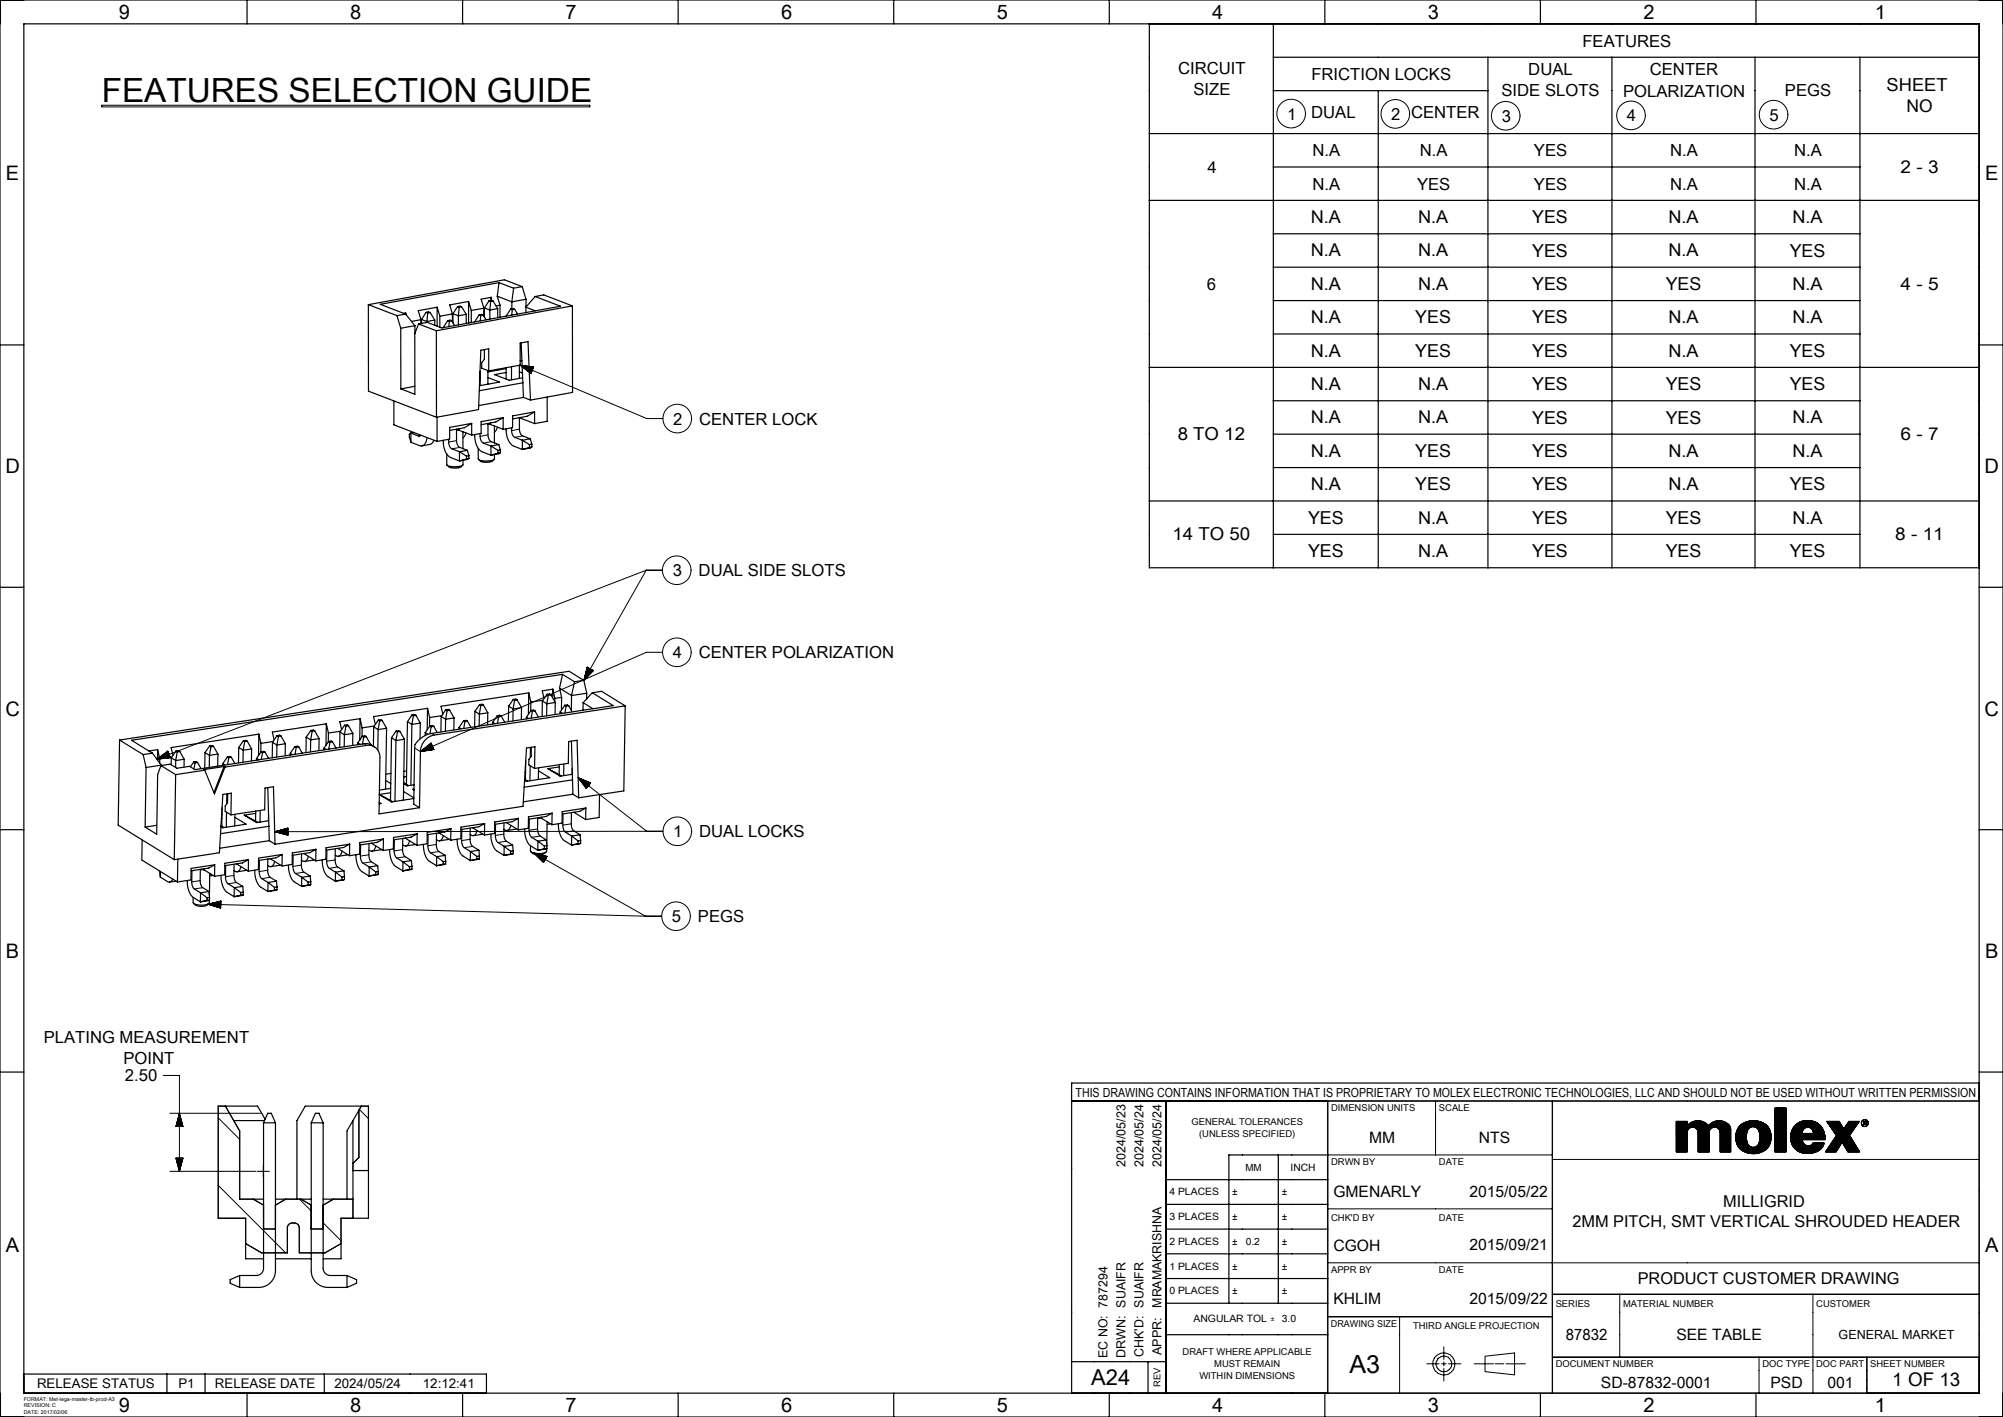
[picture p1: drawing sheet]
<svg xmlns="http://www.w3.org/2000/svg" width="420mm" height="297mm" viewBox="0 0 420 297" stroke-linecap="round" stroke-linejoin="round" font-family="sans-serif">
<defs><g id="words">
<text font-size="7" x="21.3" y="21.4">FEATURES SELECTION GUIDE</text>
<text font-size="5.3" x="282.9" y="287.8">A3</text>
<text font-size="4.6" x="228.8" y="290.4">A24</text>
<g font-size="4.2">
<text x="24.9" y="4">9</text>
<text x="73.4" y="4">8</text>
<text x="118.6" y="4">7</text>
<text x="163.8" y="4">6</text>
<text x="209" y="4">5</text>
<text x="254.2" y="4">4</text>
<text x="299.4" y="4">3</text>
<text x="344.6" y="4">2</text>
<text x="393.1" y="4">1</text>
<text x="1.3" y="37.7">E</text>
<text x="416.3" y="37.7">E</text>
<text x="1.1" y="99.2">D</text>
<text x="416.1" y="99.2">D</text>
<text x="1.1" y="150">C</text>
<text x="416.1" y="150">C</text>
<text x="1.3" y="200.8">B</text>
<text x="416.3" y="200.8">B</text>
<text x="1.3" y="262.4">A</text>
<text x="416.3" y="262.4">A</text>
<text x="24.9" y="296">9</text>
<text x="73.4" y="296">8</text>
<text x="118.6" y="296">7</text>
<text x="163.8" y="296">6</text>
<text x="209" y="296">5</text>
<text x="254.2" y="296">4</text>
<text x="299.4" y="296">3</text>
<text x="344.6" y="296">2</text>
<text x="393.1" y="296">1</text>
</g>
<text font-size="3.9" x="396.8" y="290.6">1 OF 13</text>
<g font-size="3.8">
<text x="395.6" y="19.1">SHEET</text>
<text x="246.9" y="92.3">8 TO 12</text>
<text x="245.9" y="113.3">14 TO 50</text>
</g>
<g font-size="3.7">
<text x="399.8" y="23.5">NO</text>
<text x="398.5" y="36.3">2 - 3</text>
<text x="274.9" y="46.8">N.A</text>
<text x="297.4" y="46.8">N.A</text>
<text x="321.3" y="46.8">YES</text>
<text x="349.9" y="46.8">N.A</text>
<text x="375.9" y="46.8">N.A</text>
<text x="274.9" y="53.8">N.A</text>
<text x="297.4" y="53.8">N.A</text>
<text x="321.3" y="53.8">YES</text>
<text x="349.9" y="53.8">N.A</text>
<text x="375.3" y="53.8">YES</text>
<text x="274.9" y="60.8">N.A</text>
<text x="297.4" y="60.8">N.A</text>
<text x="321.3" y="60.8">YES</text>
<text x="349.3" y="60.8">YES</text>
<text x="375.9" y="60.8">N.A</text>
<text x="398.5" y="60.8">4 - 5</text>
<text x="274.9" y="67.8">N.A</text>
<text x="296.8" y="67.8">YES</text>
<text x="321.3" y="67.8">YES</text>
<text x="349.9" y="67.8">N.A</text>
<text x="375.9" y="67.8">N.A</text>
<text x="274.9" y="74.8">N.A</text>
<text x="296.8" y="74.8">YES</text>
<text x="321.3" y="74.8">YES</text>
<text x="349.9" y="74.8">N.A</text>
<text x="375.3" y="74.8">YES</text>
<text x="274.9" y="81.8">N.A</text>
<text x="297.4" y="81.8">N.A</text>
<text x="321.3" y="81.8">YES</text>
<text x="349.3" y="81.8">YES</text>
<text x="375.3" y="81.8">YES</text>
<text x="274.9" y="88.8">N.A</text>
<text x="297.4" y="88.8">N.A</text>
<text x="321.3" y="88.8">YES</text>
<text x="349.3" y="88.8">YES</text>
<text x="375.9" y="88.8">N.A</text>
<text x="274.9" y="95.8">N.A</text>
<text x="296.8" y="95.8">YES</text>
<text x="321.3" y="95.8">YES</text>
<text x="349.9" y="95.8">N.A</text>
<text x="375.9" y="95.8">N.A</text>
<text x="398.5" y="92.3">6 - 7</text>
<text x="274.9" y="102.8">N.A</text>
<text x="296.8" y="102.8">YES</text>
<text x="321.3" y="102.8">YES</text>
<text x="349.9" y="102.8">N.A</text>
<text x="375.3" y="102.8">YES</text>
<text x="274.3" y="109.8">YES</text>
<text x="297.4" y="109.8">N.A</text>
<text x="321.3" y="109.8">YES</text>
<text x="349.3" y="109.8">YES</text>
<text x="375.9" y="109.8">N.A</text>
<text x="397.4" y="113.3">8 - 11</text>
<text x="274.3" y="116.8">YES</text>
<text x="297.4" y="116.8">N.A</text>
<text x="321.3" y="116.8">YES</text>
<text x="349.3" y="116.8">YES</text>
<text x="375.3" y="116.8">YES</text>
</g>
<g font-size="3.5">
<text x="331.8" y="9.8">FEATURES</text>
<text x="247" y="15.6">CIRCUIT</text>
<text x="275" y="16.8">FRICTION LOCKS</text>
<text x="320.5" y="15.8">DUAL</text>
<text x="345.9" y="15.8">CENTER</text>
<text x="250.2" y="20">SIZE</text>
<text x="314.8" y="20.2">SIDE SLOTS</text>
<text x="340.3" y="20.2">POLARIZATION</text>
<text x="374.3" y="20.2">PEGS</text>
<text x="269.9" y="25.1">1</text>
<text x="274.9" y="24.8">DUAL</text>
<text x="291.7" y="25.1">2 CENTER</text>
<text x="314.9" y="25.5">3</text>
<text x="341.2" y="25.4">4</text>
<text x="371.1" y="25.3">5</text>
<text x="275.2" y="32.8">N.A</text>
<text x="297.7" y="32.8">N.A</text>
<text x="321.6" y="32.8">YES</text>
<text x="350.2" y="32.8">N.A</text>
<text x="376.2" y="32.8">N.A</text>
<text x="253.2" y="36.3">4</text>
<text x="275.2" y="39.8">N.A</text>
<text x="297.1" y="39.8">YES</text>
<text x="321.6" y="39.8">YES</text>
<text x="350.2" y="39.8">N.A</text>
<text x="376.2" y="39.8">N.A</text>
<text x="253" y="60.8">6</text>
<text x="141.2" y="89">2</text>
<text x="146.6" y="89">CENTER LOCK</text>
<text x="141.1" y="120.8">3</text>
<text x="146.5" y="120.8">DUAL SIDE SLOTS</text>
<text x="141.1" y="138">4</text>
<text x="146.5" y="138">CENTER POLARIZATION</text>
<text x="141.2" y="175.5">1</text>
<text x="146.6" y="175.5">DUAL LOCKS</text>
<text x="140.9" y="193.3">5</text>
<text x="146.3" y="193.3">PEGS</text>
<text x="9.2" y="218.6">PLATING MEASUREMENT</text>
<text x="25.9" y="223.1">POINT</text>
<text x="26.2" y="226.7">2.50</text>
</g>
<g font-size="3.4">
<text x="329.7" y="257.3">2MM PITCH, SMT VERTICAL SHROUDED HEADER</text>
<text x="361.4" y="252.9">MILLIGRID</text>
<text x="343.4" y="269.2">PRODUCT CUSTOMER DRAWING</text>
</g>
<g font-size="3.3">
<text x="287.1" y="239.5">MM</text>
<text x="310.1" y="239.5">NTS</text>
<text x="279.6" y="250.8">GMENARLY</text>
<text x="308.1" y="250.8">2015/05/22</text>
<text x="279.6" y="262.1">CGOH</text>
<text x="308.1" y="262.1">2015/09/21</text>
<text x="279.6" y="273.4">KHLIM</text>
<text x="308.1" y="273.4">2015/09/22</text>
<text x="328.4" y="280.9">87832</text>
<text x="351.5" y="281">SEE TABLE</text>
<text x="335.7" y="290.8">SD-87832-0001</text>
<text x="371.2" y="290.8">PSD</text>
<text x="383.2" y="290.8">001</text>
</g>
<g font-size="2.8">
<text x="7.8" y="291">RELEASE STATUS</text>
<text x="37.4" y="291">P1</text>
<text x="45" y="291">RELEASE DATE</text>
<text x="70.1" y="291">2024/05/24</text>
<text x="88.7" y="291">12:12:41</text>
</g>
<g font-size="2.6">
<text x="225.5" y="229.8">THIS DRAWING CONTAINS INFORMATION THAT IS PROPRIETARY TO MOLEX ELECTRONIC TECHNOLOGIES, LLC AND SHOULD NOT BE USED WITHOUT WRITTEN PERMISSION</text>
<text x="236" y="244.6" transform="rotate(-90 236 244.6)">2024/05/23</text>
<text x="239.8" y="244.6" transform="rotate(-90 239.8 244.6)">2024/05/24</text>
<text x="243.6" y="244.6" transform="rotate(-90 243.6 244.6)">2024/05/24</text>
<text x="243.6" y="274.1" transform="rotate(-90 243.6 274.1)">MRAMAKRISHNA</text>
<text x="385.5" y="280.7">GENERAL MARKET</text>
<text x="232.3" y="284.6" transform="rotate(-90 232.3 284.6)">EC NO: 787294</text>
<text x="236" y="284.6" transform="rotate(-90 236 284.6)">DRWN: SUAIFR</text>
<text x="239.8" y="284.4" transform="rotate(-90 239.8 284.4)">CHK'D: SUAIFR</text>
<text x="243.5" y="284.1" transform="rotate(-90 243.5 284.1)">APPR:</text>
</g>
<g font-size="2.1">
<text x="261.2" y="245.4">MM</text>
<text x="270.6" y="245.4">INCH</text>
<text x="245.2" y="250.6">4 PLACES</text>
<text x="245.2" y="255.7">3 PLACES</text>
<text x="245.2" y="260.9">2 PLACES</text>
<text x="261.2" y="260.9">0.2</text>
<text x="245.2" y="266.1">1 PLACES</text>
<text x="245.2" y="271.3">0 PLACES</text>
<text x="250.2" y="277.2">ANGULAR TOL</text>
<text x="268.7" y="277.2">3.0</text>
</g>
<g font-size="2">
<text x="279.1" y="232.9">DIMENSION UNITS</text>
<text x="301.7" y="232.9">SCALE</text>
<text x="249.8" y="235.9">GENERAL TOLERANCES</text>
<text x="251.4" y="238.4">(UNLESS SPECIFIED)</text>
<text x="279.1" y="244.2">DRWN BY</text>
<text x="301.7" y="244.2">DATE</text>
<text x="258.4" y="250.6">±</text>
<text x="268.7" y="250.6">±</text>
<text x="258.4" y="255.7">±</text>
<text x="268.7" y="255.7">±</text>
<text x="279.1" y="256">CHK'D BY</text>
<text x="301.7" y="256">DATE</text>
<text x="258.4" y="260.9">±</text>
<text x="268.7" y="260.9">±</text>
<text x="258.4" y="266.1">±</text>
<text x="268.7" y="266.1">±</text>
<text x="279.1" y="266.8">APPR BY</text>
<text x="301.7" y="266.8">DATE</text>
<text x="258.4" y="271.3">±</text>
<text x="268.7" y="271.3">±</text>
<text x="326.2" y="273.9">SERIES</text>
<text x="340.3" y="273.9">MATERIAL NUMBER</text>
<text x="380.8" y="273.9">CUSTOMER</text>
<text x="279.1" y="278.1">DRAWING SIZE</text>
<text x="296.3" y="278.6">THIRD ANGLE PROJECTION</text>
<text x="248" y="284.1">DRAFT WHERE APPLICABLE</text>
<text x="254.6" y="286.6">MUST REMAIN</text>
<text x="326.2" y="286.6">DOCUMENT NUMBER</text>
<text x="369.5" y="286.6">DOC TYPE</text>
<text x="380.8" y="286.6">DOC PART</text>
<text x="392.2" y="286.6">SHEET NUMBER</text>
<text x="243.3" y="290.7" transform="rotate(-90 243.3 290.7)">REV</text>
<text x="251.5" y="289.1">WITHIN DIMENSIONS</text>
</g>
<text font-size="1.8" x="266.4" y="277.2">±</text>
<g font-size="1.1">
<text x="5" y="293.6">FORMAT: Met-lega-master-tb-prod-A3</text>
<text x="5" y="295">REVISION: C</text>
<text x="5" y="296.4">DATE: 2017/02/06</text>
</g>
</g></defs>
<g fill="none" stroke="#000" stroke-width=".21">
<path d="M21.3 22.1h102.4v.3h-102.4zM109.1 76.5l26.5 11.2h3.4M109.1 76.5l2.2 1.8M109.1 76.5l2.8 .4M109.2 76.6l2.4 1M109.3 76.7l2.3 1M109.4 76.6l2.2 .9M109.5 76.8l2.1 .9M109.6 76.6l2.1 .9M109.6 77l1.9 .8M109.8 76.6l1.9 .8M109.8 77.1l1.7 .7"/>
<path d="M109.9 77.2l1.6 .7M109.9 76.7l1.8 .7M110.1 77.3l1.4 .6M110.1 76.7l1.6 .6M110.2 77.4l1.3 .6M110.3 76.7l1.4 .6M110.4 77.6l1 .4M110.5 76.7l1.3 .6M110.5 77.7l.9 .3M110.7 77.8l.7 .3M110.7 76.8l1.1 .4M110.9 77.9l.5 .2"/>
<path d="M110.9 76.8l.9 .4M111 78l.3 .2h-.1M111.1 76.8l.7 .3M111.3 76.8l.5 .3M111.3 78.3h.1M111.5 76.9l.4 .1M111.7 76.9l.2 .1M111.9 76.9h.1M111.9 76.9l-.6 1.4M88.1 91.3l-.4 .1M95.7 92.4l-1.6 .3M96.4 93.8l-1.6 .3"/>
<path d="M102.3 91.2l-1.6 .3M103 92.6l-1.6 .3M108.9 89.9l-1.6 .4M109.6 91.4l-1.6 .3M135.5 119.5h3.4M135.5 119.5l-13.1 23.1M135.5 119.5l-102.6 39.6M123.1 139.8l1.3 .8-2 2M123.1 139.8l-.7 2.8M123.1 139.8h.1M123.2 139.9l-.1 .1M123.3 139.9l-.4 .7"/>
<path d="M123.4 140l-.6 1M138.9 136.7h-3.4l-47.3 20.8M34 159l1.6-.6-2 .6M35.2 157.4l.5 1.4M35.2 157.4l-2.3 1.7M35.2 157.4h.1M35.2 157.5l-.2 .1M35.2 157.5l-.3 .2M35.2 157.6l-.5 .2M35.3 157.6l-.7 .3M35.3 157.7l-.9 .3M35.3 157.7l-1.1 .4"/>
<path d="M35.3 157.8l-1.2 .5M35.3 157.8l-1.4 .6M35.4 157.9l-1.6 .6M35.4 157.9l-1.8 .7M35.4 158l-2 .7M35.4 158l-2.1 .8M35.4 158.1l-2.3 .8M35.4 158.1l-2.4 1M35.5 158.2l-2.3 .9M35.5 158.2l-2.1 .9M35.6 158.4l-1.4 .6M35.6 158.5l-1.2 .5"/>
<path d="M35.6 158.5l-1.1 .4M35.6 158.6l-.9 .3M35.6 158.6l-.7 .3M35.7 158.7l-.6 .2M35.7 158.7l-.4 .2M35.7 158.8h-.2M35.7 158.8h.1M35.7 158.8l-2.8 .3M76.3 155.9l.6 .3M86.9 156.8l1.3 .7M88.4 157.5l2.3-1-2.4 1M90.4 155.8l.6 1.3"/>
<path d="M90.4 155.8l-2.2 1.7M90.4 155.8h.1M90.4 155.8l-.2 .1M90.4 155.8l-.3 .2M90.4 155.9l-.5 .2M90.5 153.7l.5 .4M90.5 156l-.9 .4M90.5 156l-1 .5M90.5 156.1l-1.2 .5M90.5 156.1l-1.3 .6M90.6 156.2l-1.6 .7M90.6 156.2l-1.8 .8"/>
<path d="M90.6 156.3l-1.9 .8M90.6 156.3l-2.1 .9M90.6 156.4l-2.2 1M90.7 156.5l-2.1 1M90.7 156.6l-1.9 .8M90.8 156.6l-1.8 .8M90.8 156.7l-1.6 .7M90.8 156.7l-1.4 .6M90.8 156.8l-1.2 .5M90.8 156.8l-1 .5M90.9 156.9l-.9 .4M90.9 156.9l-.7 .3"/>
<path d="M90.9 157l-.5 .2M90.9 157l-.3 .2M91 157.1h-.2M91 157.1l-2.8 .4M91 157.1h.1M122.7 141.4l.8-1.4-.8 1.6M123 140.2l.2-.3-.2 .5M123.4 140l-.6 1.2M123.4 141.5l.7-1.1-.8 1.3M123.6 140.1l-1 1.6M123.6 140.1l-1 1.8M123.7 140.1l-1.2 2"/>
<path d="M123.7 140.2l-1.2 2.1M123.8 140.2l-1.3 2.3M123.8 140.2l-1.2 2.2M123.9 140.3l-1.1 1.9M123.9 140.3l-1 1.8M124 140.3l-1 1.7M124 140.3l-.8 1.5M124.1 140.4l-.5 1M124.2 140.4l-.5 .9M124.2 140.5l-.3 .6M124.3 140.7l.1-.2-.3 .4M124.3 140.5l-.3 .5"/>
<path d="M57.6 174.3l2.8 .8M60.2 173.6h.2M60.2 175h.2M60.4 173.6h.1M60.4 173.6v1.5M60.4 173.6l-2.8 .7M60.4 173.7h-.4M60.4 173.7h-.6M60.4 173.8h-.8M60.4 175.1h.1M60.4 173.8h-1M60.4 173.9h-1.2"/>
<path d="M60.4 173.9h-1.4M60.4 174h-1.6M60.4 174h-1.8M60.4 174.1h-1.9M60.4 174.1h-2.1M60.4 174.2h-2.5M60.4 174.5h-2.1M60.4 174.4h-2.3M60.4 174.4h-2.5M60.4 174.3h-2.7M60.4 174.2h-2.3M60.4 174.7h-1.2"/>
<path d="M60.4 174.7h-1.4M60.4 174.6h-1.6M60.4 174.6h-1.8M60.4 174.5h-1.9M60.4 175h-.4M60.4 174.9h-.6M60.4 174.8h-.8M77.3 179.2l-1.7 .2M84.4 178.1l-1.8 .3M85 179.6l-1.8 .2M91.5 177l-1.8 .3M92 178.5l-1.7 .3"/>
<path d="M98.6 175.9l-1.8 .3M99.1 177.4l-1.8 .3M105.6 174.8l-1.7 .3M106.2 176.3l-1.8 .3M111.9 178.8l23.5 13.2M111.9 178.8l2.1 2M111.9 178.8l2.8 .7M112 178.8l2.3 1.3M112.2 179l2.1 1.3-2-1.2M112.2 178.9l2.2 1.2M112.4 178.9l2 1.1M112.4 179.3l1.8 1"/>
<path d="M112.6 179.4l1.6 .9M112.6 179l1.8 .9-1.6-.9M112.7 179.5l1.5 .9M112.7 173.8l-1.8 .2M112.9 179.7l1.3 .7M113 179.8l1.1 .7M113.1 180l1 .6-.8-.5M113.2 179.1l1.3 .8M113.3 175.2l-1.8 .3M113.4 179.2l1.1 .6M113.6 179.2l.9 .6M113.7 179.3l.9 .4-.7-.4"/>
<path d="M114.1 179.4l.5 .2M114.3 179.4l.3 .2M114.5 179.4l.2 .1M114.7 179.5h.1M114.7 179.5l-.7 1.3M119.8 172.7l-1.8 .2M120.3 174.2l-1.7 .2M121.2 163l14.4 11.2M121.2 163l1.7 2.3M121.2 163l2.6 1.1M121.3 163.1l2.1 1.6M121.4 163.2l1.9 1.5"/>
<path d="M121.5 163.1l2 1.5-1.8-1.4M121.5 163.4l1.8 1.4-1.7-1.3M121.8 163.7l1.5 1.2M121.9 163.3l1.6 1.2M121.9 163.9l1.3 1M122 164l1.2 .9M122 163.3l1.5 1.2M122.1 164.2l1.1 .8M122.2 163.4l1.4 1.1M122.2 164.3l.9 .7M122.3 164.5l.8 .6M122.4 163.5l1.2 .9"/>
<path d="M122.5 164.6l.6 .5M122.6 163.6l1 .8M122.6 164.8l.4 .3M122.7 165l.3 .2M122.8 163.6l.9 .7M122.8 165.1l.2 .1M122.9 165.3h.1M122.9 163.7l.8 .6-.6-.5M123.3 163.9l.5 .3M123.5 164l.3 .2M123.7 164l.1 .1M123.8 164.1h.1"/>
<path d="M123.8 164.1l-.9 1.2M135.6 174.2h3.4M135.6 174.2l-78 .1M42 184.6l-1.8 .2M42.5 186.1l-1.8 .2M43.5 189.5l91.9 2.5M43.5 189.5l2.8 .8M43.6 189.6h2.7M43.8 189.6l2.5 .1M43.8 189.5h2.5M44 189.7h2.3M44 189.4l2.3 .1"/>
<path d="M44.2 189.7l2.1 .1M44.2 189.4h2.1M44.4 189.8h1.9M44.6 189.8l1.7 .1M44.6 189.3h1.7h-1.9M44.8 189.9h1.5M44.8 189.2l1.5 .1M44.9 189.9l1.4 .1M45 189.2h1.3M45.1 190h1.2M45.2 189.1l1.1 .1M45.3 190.1h1"/>
<path d="M45.3 189.1h1M45.5 190.1h.8M45.7 190.2h.6M45.7 189h.6M45.9 190.2h.4M45.9 189h.4M46.1 190.3h.2M46.1 188.9h.2M46.3 190.3h.1M46.3 188.9h.1M46.3 188.9v1.4M46.3 188.9l-2.8 .6"/>
<path d="M49 183.5l-1.7 .3M49.6 185l-1.8 .2M56.1 182.4l-1.7 .3M56.7 183.9l-1.8 .3M63.2 181.3l-1.8 .3M63.7 182.8l-1.7 .3M70.3 180.2l-1.8 .3M70.8 181.7l-1.8 .3M77.9 180.6l-1.8 .3M113.4 180.2l.7 .4M113.6 180.4l.4 .2M113.7 180.5l.3 .2"/>
<path d="M113.8 180.6l.2 .1M114 180.8h.1M135.4 192h3.4M34.2 225.4h3.4v20.1M35.6 233.3h19M36.9 236.1l.7-2.8 .8 2.8M36.9 236.1h1.5M36.9 236.1h.1M36.9 235.9v.2M37 235.7v.4M37 235.5v.6M37.1 235.3v.8"/>
<path d="M37.2 235v1.1M37.2 234.8v1.3M37.3 234.6v1.5M37.3 234.4v1.7M37.4 234.2v1.9M37.4 234v2.1M37.5 233.8v2.3M37.5 233.6v2.5M37.6 233.4v2.7M37.7 233.6v2.5M37.8 233.8v2.3M37.8 234v2.1"/>
<path d="M37.9 234.2v1.9M37.9 234.4v1.7M38 234.6v1.5M38 234.8v1.3M38.1 235v1.1M38.1 235.1v1M38.2 235.3v.8M38.2 235.5v.6M38.3 235.7v.4M38.3 235.9v.2M38.4 236.1h.1M45.8 231.8h1.5l3 5.2v14.3h2.8l2.2 1.3v5h2.5v-5l2.1-1.3h3.2l2.2 1.3v5h2.5v-5l2.1-1.3h4.1v4h-2.5v5.4l-3.3 1.9h-5.4v-5.3a1.27 1.27 0 0 0-1.3-1 1.27 1.27 0 0 0-1.2 1v5.3h-5.4l-3.4-1.9v-5.4h-5.7z"/>
<path d="M45.8 234.3l4.5 4.5M75.4 232.5l1.9 2M75.8 231.8h1.5v13.5h-3.3v-1.5l1.3-1.2v-9.9zM301 230.8v11.3M325.5 230.8v61.2M351.6 235l-.1 .1M351.7 235l-.2 .2M351.7 235l-.2 .3M351.8 235l-.3 .3M351.9 235l-.4 .4M352 235l-.5 .5M352 235l-.5 .6"/>
<path d="M352.1 235l-.6 .6M352.2 235l-.7 .7M352.3 235l-.8 .8M352.3 235l-.8 .9M352.4 235l-.9 .9M352.5 235l-1 1M352.6 235l-1.1 1.1M352.6 235l-1.1 1.2M352.7 235l-1.2 1.2M352.7 235l-1.2 1.3M352.9 235l-1.4 1.4M352.9 235l-1.4 1.5"/>
<path d="M353 235l-1.5 1.5M353 235l-1.5 1.6M353.1 235l-1.6 1.7M353.2 235l-1.7 1.8M353.3 235l-1.8 1.8M353.3 235l-1.8 1.9M353.4 235l-1.9 2M353.5 235l-2 2.1M353.6 235l-2.1 2.1M353.6 235l-2.1 2.2M353.7 235l-2.2 2.3M353.8 235l-2.3 2.4"/>
<path d="M353.8 237.4a1.14 1.14 0 0 1 1.1-1.1 1.14 1.14 0 0 1 1.2 1.1v4h2.3M353.8 237.4v4h-2.3M353.8 240l-1.5 1.4M353.8 239.9l-1.5 1.5M353.8 239.9l-1.6 1.5M353.8 239.8l-1.6 1.6M353.8 239.7l-1.8 1.7M353.8 239.6l-1.8 1.8M353.8 239.6l-1.9 1.8M353.8 239.5l-1.9 1.9M353.8 239.4l-2.1 2M353.8 239.3l-2.1 2.1"/>
<path d="M353.8 239.3l-2.2 2.1M353.8 239.2l-2.2 2.2M353.8 239.1l-2.3 2.3M353.8 239l-2.3 2.4M353.8 239l-2.3 2.3M353.8 238.9l-2.3 2.3M353.8 238.8l-2.3 2.3M353.8 238.7l-2.3 2.4M353.8 238.7l-2.3 2.3M353.8 238.6l-2.3 2.3M353.8 238.5l-2.3 2.3M353.8 238.4l-2.3 2.4"/>
<path d="M353.8 238.4l-2.3 2.3M353.8 238.3l-2.3 2.3M353.8 238.2l-2.3 2.3M353.8 238.1l-2.3 2.4M353.8 238.1l-2.3 2.3M353.8 238l-2.3 2.3M353.8 237.8l-2.3 2.4M353.8 237.8l-2.3 2.3M353.8 237.7l-2.3 2.3M353.8 237.6l-2.3 2.3M353.8 237.5l-2.3 2.3M353.8 237.4l-2.3 2.3"/>
<path d="M353.8 235v.9a2.94 2.94 0 0 1 4.4 0 2.93 2.93 0 0 1 4.2-.2M353.8 235.6l-2.3 2.4M353.8 235.6l-2.3 2.3M353.8 235.5l-2.3 2.3M353.8 235.4l-2.3 2.3M353.8 235.3l-2.3 2.4M353.8 235.3l-2.3 2.3M353.8 235.2l-2.3 2.3M353.8 235.1l-2.3 2.3M353.8 235h-2.3v6.4M353.8 237.3l-2.3 2.3M353.8 235.9l-2.3 2.3"/>
<path d="M353.8 235.8l-2.3 2.3M353.8 235.7l-2.3 2.3M353.8 237.1l-2.3 2.4M353.8 237.1l-2.3 2.3M353.9 237l-2.4 2.4M353.9 236.9l-2.4 2.4M354.5 235.3l-3 3M354.6 235.3l-3.1 3.1M354.7 235.2l-3.2 3.3M354.9 235.1l-3.4 3.4M355.1 235.1l-3.6 3.5M355.1 235l-3.6 3.7"/>
<path d="M355.2 236.3l1.3-1.3-1.3 1.3M355.2 235l-3.7 3.8M355.3 235l-3.8 3.8M355.5 235l-4 3.9M355.5 234.9l-4 4.1M355.6 236.5l1.4-1.4-1.4 1.4M355.6 234.9l-4.1 4.2M355.7 234.9l-4.2 4.2M355.8 236.6l1.5-1.4-1.5 1.5M355.8 234.9l-4.3 4.3M355.9 234.9l-1.5 1.5M355.9 236.8l1.5-1.5-1.5 1.5"/>
<path d="M355.9 234.9l-1.4 1.4M356 234.9l-1.4 1.4M356 237l1.7-1.6-1.7 1.7M356 237.2l1.8-1.7-1.7 1.7M356.1 234.9l-1.4 1.4M356.1 237.5l1.9-1.9-1.9 1.9M356.2 234.9l-1.5 1.4M356.2 234.9l-1.3 1.4M356.3 234.9l-1.4 1.4M356.3 234.9l-1.3 1.4M356.4 234.9l-1.4 1.4M356.6 235l-1.3 1.3"/>
<path d="M356.7 235l-1.4 1.3M356.7 235l-1.3 1.4M356.8 235l-1.4 1.4M356.8 235l-1.3 1.4M356.9 235l-1.4 1.4M357.1 235.1l-1.5 1.4M357.1 235.1l-1.4 1.4M357.2 235.1l-1.5 1.5M357.3 235.2l-1.5 1.5M357.5 235.3l-1.6 1.5M357.5 235.3l-1.6 1.6M357.6 235.4l-1.6 1.6"/>
<path d="M357.8 235.5l-1.7 1.8M357.9 235.6l-1.8 1.7M358 235.7l-1.9 1.9M358 235.7l-1.9 2.1M358.1 235.8l-2 2M358.1 235.8l-2 2.1M358.2 235.8l-2.1 2.1M358.2 235.9l-2.1 2.2M358.4 237.4a1.14 1.14 0 0 1 1.1-1.1 1.14 1.14 0 0 1 1.2 1.1M358.4 237.4v4M358.4 240l-1.5 1.4M358.4 239.9l-1.5 1.5"/>
<path d="M358.4 239.9l-1.6 1.5M358.4 239.7l-1.7 1.7M358.4 239.7l-1.8 1.7M358.4 239.6l-1.8 1.8M358.4 239.6l-1.9 1.8M358.4 239.4l-2 2M358.4 239.4l-2.1 2M358.4 239.3l-2.1 2.1M358.4 239.3l-2.2 2.1M358.4 239.1l-2.3 2.3M358.4 239l-2.3 2.4M358.4 239l-2.3 2.3"/>
<path d="M358.4 238.9l-2.3 2.3M358.4 238.8l-2.3 2.4M358.4 238.7l-2.3 2.4M358.4 238.7l-2.3 2.3M358.4 238.6l-2.3 2.3M358.4 238.5l-2.3 2.4M358.4 238.4l-2.3 2.4M358.4 238.4l-2.3 2.3M358.4 238.3l-2.3 2.3M358.4 238.2l-2.3 2.4M358.4 238.1l-2.3 2.4M358.4 238.1l-2.3 2.3"/>
<path d="M358.4 238l-2.3 2.3M358.4 237.9l-2.3 2.4M358.4 237.8l-2.3 2.4M358.4 237.8l-2.3 2.3M358.4 237.7l-2.3 2.3M358.4 237.6l-2.3 2.4M358.4 237.5l-2.3 2.4M358.4 237.5l-2.3 2.3M358.4 237.4l-2.3 2.3M358.4 237.3l-2.3 2.4M358.4 237.2l-2.3 2.4M358.4 237.1l-2.3 2.4"/>
<path d="M358.5 237l-2.4 2.4M358.7 235.5l-2.6 2.6M358.9 235.3l-2.8 2.9M359.1 235.3l-3 2.9M359.2 235.2l-3.1 3.1M359.4 235.1l-3.3 3.3M359.5 235.1l-3.4 3.4M359.6 235l-3.5 3.5M359.7 235l-3.6 3.6M359.8 235l-3.7 3.7M359.9 235l-3.8 3.8M360 234.9l-3.9 3.9"/>
<path d="M360 234.9l-3.9 4M360.2 234.9l-4.1 4.1M360.2 234.9l-4.1 4.2M360.3 234.9l-4.2 4.2M360.4 234.9l-4.3 4.3M360.5 234.9l-4.4 4.4M360.5 234.9l-1.4 1.5M360.6 234.9l-1.4 1.4M360.7 234.9l-1.4 1.4M360.7 237.2l1.7-1.6-1.7 1.7M360.7 237.4v4M360.7 238.3l2.1-2.1-2.1 2.2"/>
<path d="M360.7 238l2-2-2 2.1M360.7 237.6l1.9-1.8-1.9 1.9M360.7 237.5l1.8-1.7-1.8 1.8M360.8 234.9l-1.4 1.4M360.8 234.9l-1.3 1.4M360.9 234.9l-1.4 1.4M360.9 234.9l-1.3 1.4M361 235l-1.3 1.3M361.1 235l-1.4 1.3M361.1 235l-1.3 1.3M361.2 235l-1.3 1.3M361.2 235l-1.3 1.3 1.4-1.3"/>
<path d="M361.4 235l-1.4 1.4M361.4 235.1l-1.3 1.3M361.4 235.1l-1.2 1.3 1.4-1.3-1.4 1.4M361.6 235.1l-1.3 1.4M361.7 235.2l-1.4 1.3M361.8 235.2l-1.4 1.5 1.4-1.5-1.5 1.4M361.9 235.3l-1.5 1.4M361.9 235.3l-1.4 1.5M362 235.3l-1.5 1.5M362.1 235.4l-1.6 1.4M362.2 235.4l-1.6 1.6M362.2 235.5l-1.6 1.5"/>
<path d="M362.2 235.5l-1.6 1.6M362.3 235.5l-1.6 1.6M362.4 235.6l-1.7 1.7M362.4 235.7l-1.7 1.7M362.4 235.7l.4 .5 .1 .6M362.6 235.8l-1.9 2M362.6 235.9l-1.9 2M362.7 236l-2 1.9M362.8 236.1l-2.1 2.1M362.8 236.3l-2.1 2.2M362.9 236.4l-2.2 2.1M362.9 236.4l-2.2 2.2"/>
<path d="M362.9 236.5l-2.2 2.2M362.9 236.5l-2.2 2.3M362.9 236.6l-2.2 2.2M362.9 236.7l-2.2 2.2M362.9 236.8v4.6h-2.2M362.9 239.9l-1.5 1.5M362.9 239.8l-1.6 1.6M362.9 239.7l-1.7 1.7M362.9 239.6l-1.8 1.8M362.9 239.5l-1.9 1.9M362.9 239.4l-2 2M362.9 239.4l-2.1 2"/>
<path d="M362.9 239.2l-2.2 2.2M362.9 239.1l-2.2 2.2M362.9 238.9l-2.2 2.3M362.9 238.9l-2.2 2.2M362.9 238.8l-2.2 2.2M362.9 238.6l-2.2 2.3M362.9 238.6l-2.2 2.2M362.9 238.5l-2.2 2.2M362.9 238.3l-2.2 2.3M362.9 238.3l-2.2 2.2M362.9 238.2l-2.2 2.2M362.9 238l-2.2 2.3"/>
<path d="M362.9 238l-2.2 2.2M362.9 237.9l-2.2 2.2M362.9 237.7l-2.2 2.3M362.9 237.7l-2.2 2.2M362.9 237.6l-2.2 2.2M362.9 237.5l-2.2 2.2M362.9 237.4l-2.2 2.3M362.9 237.3l-2.2 2.2M362.9 237.2l-2.2 2.2M362.9 237.1l-2.2 2.3M362.9 237l-2.2 2.3M362.9 237l-2.2 2.2"/>
<path d="M362.9 236.9l-2.2 2.2M362.9 236.8l-2.2 2.3M362.9 236.7l-2.2 2.3M365 235.8l-.3 .3M365.2 235.6a3.6 3.6 0 0 0-.8 4.6M365.2 235.6l-.7 .7M365.4 235.5l-1 1M365.7 235.4l-1.4 1.3M365.8 235.3l-1.6 1.5M365.9 235.3l-1.7 1.6M366 235.2l-1.8 1.8M366.2 235.1l-2.1 2.1"/>
<path d="M366.2 238.4l-1.8 1.8M366.2 238.3l-1.8 1.9 1.8-1.8M366.2 238.5l-1.8 1.8M366.2 238.2l-1.9 1.9M366.2 238.1l-1.9 1.9M366.2 238.6l-1.7 1.7M366.2 238l-1.9 2M366.2 238.6l-1.7 1.8M366.2 238l-1.9 1.9M366.2 238.7l-1.7 1.7M366.2 238.8l-1.6 1.7M366.2 237.8l-1.9 2.1"/>
<path d="M366.2 238.9l-1.6 1.6 1.6-1.6M366.2 237.7l-2 2.1 2-2M366.2 239l-1.6 1.6M366.3 237.6l-2.1 2.1M366.3 239l-1.6 1.6M366.3 235.1l-2.2 2.2M366.3 239.1l-1.5 1.6 1.5-1.5M366.3 239.2l-1.5 1.5M366.3 237.4l-2.2 2.2M366.3 239.3l-1.5 1.5M366.3 237.3l-2.2 2.2M366.3 237.2l-2.2 2.3"/>
<path d="M366.3 239.4l-1.4 1.4M366.4 235.1l-2.3 2.3M366.4 239.4l-1.5 1.5M366.4 237.2l-2.3 2.2M366.4 239.6l-1.3 1.4M366.4 237l-.2 1.3 .2 1.4M366.4 237a1.26 1.26 0 0 1 1.2-.8 1.26 1.26 0 0 1 1.2 .8M366.4 237l-2.3 2.4M366.4 235.1l-2.4 2.3M366.4 239.7l-1.3 1.3M366.5 239.7l-1.4 1.3M366.5 239.8l-1.3 1.3"/>
<path d="M366.5 236.9l-2.4 2.4M366.5 239.9l-1.2 1.2M366.6 236.7l-2.6 2.5M366.6 239.9l-1.3 1.2M366.6 239.9l-1.3 1.3M366.6 235l-2.6 2.6M366.7 235l-2.7 2.7M366.8 235l-2.8 2.7M366.8 235l-2.8 2.8M367 234.9l-3 3.1M367.1 234.9l-3.2 3.2M367.2 234.9l-3.3 3.2"/>
<path d="M367.2 234.9l-3.3 3.3M367.4 234.9l-3.5 3.4M367.4 234.9l-3.5 3.5M367.5 234.9l-3.6 3.6M367.5 236.2l1.2-1.2-1.2 1.2M367.6 234.9l-3.7 3.6M367.7 234.9l-3.8 3.7M367.7 234.9l-3.7 3.8M367.8 234.9l-3.8 3.8M367.9 234.9l-3.9 3.9M368 234.9l-4 4M368.1 234.9l-4.1 4.1"/>
<path d="M368.2 234.9l-4.2 4.2M368.3 234.9l-4.3 4.3M368.4 234.9l-1.5 1.5M368.4 236.4l1.1-1.1-1.1 1.2M368.4 234.9l-1.3 1.4M368.5 235l-1.3 1.2M368.5 236.6l1.2-1.2-1.1 1.2M368.6 235l-1.3 1.2M368.6 235l-1.2 1.2M368.8 237a2.72 2.72 0 0 1-.7 3.4 1.26 1.26 0 0 1-1.7-.7M368.8 235l-1.2 1.2M368.8 235l-1.1 1.2"/>
<path d="M368.9 237.2l1.5-1.4-1.5 1.5M368.9 239.4l2.3-2.3-2.3 2.4M368.9 235.1l-1.1 1.1M369 237.7l1.6-1.6-1.6 1.6M369 238.9l2.1-2-2.1 2.1M369 238.6l2-1.9-2 1.9M369 235.1l-1.1 1.1M369.1 235.1l-1.1 1.1M369.2 235.1l-1.1 1.1M369.3 235.2l-1.2 1.1M369.3 235.2l-1 1.1M369.5 235.3l-1.2 1.1"/>
<path d="M369.5 235.3l-1.1 1.1M369.7 235.4l-1.2 1.1M369.8 235.4l-1.2 1.2M369.8 235.4l-1.2 1.3M369.9 235.5l-1.2 1.3 1.2-1.3M370 235.5l-1.3 1.3M370.1 235.6l-1.3 1.4M370.1 235.6l.8 .9M370.1 235.6a4.5 4.5 0 0 0-4.9 0M370.2 235.7l-1.4 1.3M370.3 235.7l-1.5 1.4M370.3 235.7l-1.4 1.5"/>
<path d="M370.4 235.9l-1.5 1.5M370.5 235.9l-1.6 1.5M370.5 235.9l-1.6 1.6M370.6 236l-1.6 1.6M370.7 236.1l-1.7 1.7M370.7 236.1l-1.7 1.8M370.7 236.2l-1.7 1.7M370.8 236.2l-1.8 1.8M370.8 236.3l-1.8 1.7M370.8 236.3l-1.8 1.8M370.8 236.3l-1.8 1.9M370.9 236.4l-1.9 1.9"/>
<path d="M370.9 236.5l-1.9 1.8M370.9 236.5l-1.9 1.9M370.9 236.5l.5 1.6-.1 1.1-.4 1M370.9 236.5l-1.9 2M371 236.7l-2 2M371 240l-1.3 1.3M371 236.7l-2 2.1M371.1 236.9l-2.1 2.2M371.1 239.8l-1.7 1.7M371.1 236.9l-2.2 2.3M371.2 237l-2.3 2.3M371.2 239.7l-1.9 1.8"/>
<path d="M371.2 239.6l-2 1.9M371.2 237.2l-2.4 2.4M371.2 239.5l-2.1 2.1M371.2 237.3l-2.4 2.4M371.3 237.3l-2.6 2.6M371.3 237.4l-4.4 4.4 4.4-4.4M371.3 239.3l-2.3 2.3M371.3 237.4l-4.3 4.4M371.3 239.2l-2.4 2.4M371.3 239.2l-2.5 2.5M371.3 237.5l-4.2 4.3M371.3 237.6l-4.2 4.2"/>
<path d="M371.3 239.1l-2.6 2.6M371.3 237.6l-4.1 4.2M371.3 237.7l-4.1 4.1M371.3 238.9l-2.7 2.8M371.4 237.8l-4 4M371.4 238.9l-2.9 2.8M371.4 237.9l-4 3.9M371.4 238.8l-3 3M371.4 237.9l-3.9 3.9M371.4 238.7l-3.1 3.1M371.4 238l-3.9 3.8M371.4 238.1l-3.8 3.7"/>
<path d="M371.4 238.6l-3.2 3.2M371.4 238.1l-3.7 3.7M371.4 238.5l-3.3 3.3M371.4 238.2l-3.6 3.6M371.4 238.4l-3.4 3.4M371.4 238.4l-3.5 3.4M372.2 232.2v.1M372.4 232.2l-.2 .2M372.5 232.2l-.3 .4M372.6 232.2l-.4 .5M372.7 232.2l-.5 .5M372.8 232.2l-.6 .7"/>
<path d="M372.9 232.2l-.7 .8M373 232.2l-.8 .8M373 232.2l-.8 .9M373.1 232.2l-.9 1M373.2 232.2l-1 1.1M373.3 232.2l-1.1 1.1M373.3 232.2l-1.1 1.2M373.4 232.2l-1.2 1.3M373.5 232.2l-1.3 1.4M373.6 232.2l-1.4 1.4M373.6 232.2l-1.4 1.5M373.7 232.2l-1.5 1.6"/>
<path d="M373.8 232.2l-1.6 1.7M373.9 232.2l-1.7 1.7M373.9 232.2l-1.7 1.8M374 232.2l-1.8 1.9M374.1 232.2l-1.9 2M374.2 232.2l-2 2M374.2 232.2l-2 2.1M374.3 232.2l-2.1 2.2M374.4 232.2l-2.2 2.3M374.5 232.2l-2.3 2.3M374.5 240l-1.5 1.4M374.5 239.9l-1.5 1.5"/>
<path d="M374.5 239.8l-1.6 1.6M374.5 239.7l-1.7 1.7M374.5 239.7l-1.8 1.7M374.5 239.6l-1.8 1.8M374.5 239.5l-1.9 1.9M374.5 239.4l-2 2M374.5 239.4l-2.1 2M374.5 239.3l-2.1 2.1M374.5 239.2l-2.2 2.2M374.5 239.1l-2.3 2.3M374.5 239l-2.3 2.4M374.5 238.9l-2.3 2.4"/>
<path d="M374.5 238.8l-2.3 2.4M374.5 238.8l-2.3 2.3M374.5 238.7l-2.3 2.4M374.5 238.7l-2.3 2.3M374.5 238.5l-2.3 2.4M374.5 238.5l-2.3 2.3M374.5 238.4l-2.3 2.4M374.5 238.4l-2.3 2.3M374.5 238.2l-2.3 2.4M374.5 238.2l-2.3 2.3M374.5 238.1l-2.3 2.4M374.5 238.1l-2.3 2.3"/>
<path d="M374.5 237.9l-2.3 2.4M374.5 237.9l-2.3 2.3M374.5 237.8l-2.3 2.4M374.5 237.8l-2.3 2.3M374.5 237.6l-2.3 2.4M374.5 237.6l-2.3 2.3M374.5 237.5l-2.3 2.4M374.5 237.5l-2.3 2.3M374.5 237.3l-2.3 2.4M374.5 237.3l-2.3 2.3M374.5 237.2l-2.3 2.4M374.5 237.2l-2.3 2.3"/>
<path d="M374.5 237.1l-2.3 2.3M374.5 237l-2.3 2.4M374.5 236.9l-2.3 2.4M374.5 236.9l-2.3 2.3M374.5 236.8l-2.3 2.3M374.5 236.7l-2.3 2.4M374.5 236.6l-2.3 2.4M374.5 236.6l-2.3 2.3M374.5 236.5l-2.3 2.3M374.5 236.4l-2.3 2.4M374.5 236.3l-2.3 2.4M374.5 236.3l-2.3 2.3"/>
<path d="M374.5 236.2l-2.3 2.3M374.5 236.1l-2.3 2.4M374.5 236l-2.3 2.4M374.5 236l-2.3 2.3M374.5 235.9l-2.3 2.3M374.5 235.8l-2.3 2.4M374.5 235.7l-2.3 2.4M374.5 235.7l-2.3 2.3M374.5 235.6l-2.3 2.3M374.5 235.5l-2.3 2.4M374.5 235.4l-2.3 2.4M374.5 235.4l-2.3 2.3"/>
<path d="M374.5 235.3l-2.3 2.3M374.5 235.2l-2.3 2.4M374.5 235.1l-2.3 2.4M374.5 235.1l-2.3 2.3M374.5 235l-2.3 2.3M374.5 234.9l-2.3 2.4M374.5 234.8l-2.3 2.4M374.5 234.8l-2.3 2.3M374.5 234.7l-2.3 2.3M374.5 234.6l-2.3 2.4M374.5 234.5l-2.3 2.4M374.5 234.5l-2.3 2.3"/>
<path d="M374.5 234.4l-2.3 2.3M374.5 234.2l-2.3 2.4M374.5 234.2l-2.3 2.3M374.5 234.1l-2.3 2.3M374.5 233.9l-2.3 2.4M374.5 233.9l-2.3 2.3M374.5 233.8l-2.3 2.3M374.5 233.7l-2.3 2.3M374.5 233.6l-2.3 2.4M374.5 233.5l-2.3 2.3M374.5 233.4l-2.3 2.3M374.5 233.3l-2.3 2.4"/>
<path d="M374.5 233.2l-2.3 2.3M374.5 233.1l-2.3 2.3M374.5 233l-2.3 2.4M374.5 232.9l-2.3 2.3M374.5 232.8l-2.3 2.3M374.5 232.7l-2.3 2.4M374.5 232.6l-2.3 2.3M374.5 232.5l-2.3 2.3M374.5 232.4l-2.3 2.4M374.5 232.3l-2.3 2.3M375.5 238.8l.4 1.3M376.8 235.5l-.7 .7"/>
<path d="M377 235.4l-1 1M377.3 235.2l-1.5 1.5M377.4 235.2l-1.6 1.6M377.5 235.1l-1.8 1.8M377.6 235.1a3.6 3.6 0 0 0-2.1 3.7M377.6 235.1l-1.9 1.9M377.8 235l-2.2 2.2M377.9 235l-2.3 2.2M377.9 237.5l-2.2 2.2M377.9 237.3l-2.2 2.4M377.9 239l-1.6 1.7M377.9 237.6l-2.2 2.2"/>
<path d="M377.9 237.3l-2.3 2.3M377.9 239.1l-1.6 1.6M377.9 235l-2.3 2.3M378 239.1l-1.7 1.6M378 237.2l-2.4 2.3M378 239.2l-1.6 1.6M378 237.1l-2.4 2.4M378 239.3l-1.6 1.5 1.6-1.5M378 239.3l-1.5 1.6M378 239.4l-1.5 1.5M378 235l-2.4 2.4M378.1 236.9l-2.5 2.5"/>
<path d="M378.1 237.6l-2.3 2.3M378.1 239.5l-1.5 1.5 1.5-1.5M378.1 234.9l-2.6 2.6M378.1 236.8l-2.5 2.5M378.2 237.6l-2.4 2.4M378.2 239.7l-1.5 1.4M378.2 239.7l-1.4 1.4M378.2 236.7a1.14 1.14 0 0 1 1.4-.3 1.14 1.14 0 0 1 .6 1.2h-2.3zM378.3 234.9l-2.8 2.8M378.4 239.8l-1.4 1.4M378.4 237.6l-2.6 2.5M378.4 239.9l-1.4 1.4"/>
<path d="M378.4 234.9l-2.9 2.9M378.4 237.6l-2.5 2.5M378.5 234.9l-3 3M378.5 237.6l-2.6 2.6M378.5 239.9l-1.4 1.4M378.6 234.9l-3.2 3.1M378.7 237.6l-2.7 2.7M378.7 234.9l-3.3 3.2M378.7 234.8l-3.3 3.3M378.8 237.6l-2.8 2.8 2.8-2.8M378.8 234.8l-3.4 3.4M378.9 237.6l-2.8 2.8"/>
<path d="M378.9 234.8l-3.5 3.5M379 234.8l-3.6 3.6M379 237.6l-2.9 2.9M379.1 238.9l2.8-2.8-2.8 2.8M379.1 237.6l-3 2.9M379.1 234.8l-3.7 3.7M379.1 237.6l-2.9 3 3-3M379.2 234.8l-3.8 3.8M379.3 236.3l1.2-1.2-1.1 1.2M379.3 234.8l-3.9 3.9M379.3 237.6l-3.1 3M379.3 234.9l-3.9 3.8"/>
<path d="M379.4 237.6l-1.3 1.3M379.4 234.9l-3.9 3.9M379.5 236.4l1.3-1.2-1.2 1.2M379.5 234.9l-4 4M379.5 237.6l-1.3 1.3M379.6 234.9l-4.1 4.1M379.6 238.9l2.5-2.5-2.4 2.5M379.6 237.6l-1.4 1.3M379.7 234.9l-4.2 4.1M379.7 237.6l-1.3 1.3M379.7 234.9l-4.2 4.2M379.8 237.6l-1.3 1.3"/>
<path d="M379.8 234.9l-4.3 4.3M379.9 234.9l-4.4 4.3M379.9 234.9l-4.3 4.4M379.9 237.6l-1.4 1.3M380 235l-1.6 1.5M380 237.6l-1.3 1.3M380 235l-1.4 1.4M380.1 235l-1.3 1.3M380.1 237.6l-1.3 1.3M380.2 239.6l-.1 .1M380.2 235l-1.3 1.3M380.2 235l-1-.2-1.6 .3"/>
<path d="M380.2 235a3.1 3.1 0 0 1 2 1.6M380.2 237.3l1.5-1.4-1.5 1.5M380.2 237.4l1.6-1.4-3 2.9M380.2 239.6l-2.1 2.1M380.3 235l-1.3 1.3M380.3 239.6l-2.1 2.1M380.3 235.1l-1.2 1.2M380.4 235.1l-1.2 1.2M380.4 238.9l2-1.9-1.9 1.9M380.4 239.6l-2.2 2.1M380.5 239.6l-2.2 2.1M380.5 239.6l-2.1 2.1"/>
<path d="M380.6 239.6l-2.2 2.1M380.6 235.1l-1.2 1.2M380.6 235.2l-1.1 1.1M380.7 239.6l-2.2 2.1M380.8 239.6l-2.2 2.2M380.8 235.2l-1.1 1.2 1.1-1.1M380.8 239.6l-2.1 2.2M380.9 235.3l-1.2 1.2M380.9 239.6l-2.2 2.2M381 235.3l-1.3 1.2M381 235.3l-1.2 1.2M381 239.6l-2.2 2.2"/>
<path d="M381.1 239.6l-2.2 2.2M381.1 235.4l-1.2 1.2M381.1 235.4l-1.2 1.3M381.2 235.5l-1.3 1.2M381.2 239.6l-2.2 2.2M381.2 235.5l-1.2 1.2M381.2 238.9l1.4-1.3-1.3 1.3M381.2 235.5l-1.2 1.3M381.3 239.6l-2.2 2.2M381.3 235.6l-1.3 1.2M381.3 235.6l-1.2 1.3M381.4 239.6l-2.2 2.2"/>
<path d="M381.4 235.6l-1.3 1.3M381.5 239.6l-2.2 2.2M381.5 235.7l-1.3 1.4M381.5 239.6l-2.1 2.2M381.6 235.8l-1.4 1.4M381.6 235.8l-1.4 1.5M381.7 239.6l-2.3 2.2M381.7 239.6l-2.1 2.1M381.8 239.6l-2.2 2.1M381.8 236l-2.8 2.9M381.8 236.1l-2.8 2.8M381.8 239.6l-2.1 2.1"/>
<path d="M381.9 236.2l-2.7 2.7M382 239.6l-2.2 2.1M382 236.2l-2.7 2.7M382 236.3l-2.6 2.6M382 239.6l-2.1 2.1M382 236.3l-2.5 2.6M382.1 239.6l-2.1 2.1M382.1 236.5l-2.4 2.4M382.1 239.6l-2 2.1M382.2 236.5l-2.4 2.4M382.2 236.6l.4 1.3 .1 1h-4.8a1.27 1.27 0 0 0 1.3 1.3M382.2 236.6l-2.3 2.3"/>
<path d="M382.2 236.6l-2.2 2.3M382.2 236.7l-2.2 2.2M382.3 236.7l-2.2 2.2M382.3 239.6l-2.2 2.1M382.3 236.8l-2.1 2.1M382.3 236.8l-2 2.1M382.3 239.6l-2 2M382.3 236.9l-2 2M382.4 239.6l-2 2M382.4 237.1l-1.8 1.8M382.4 239.9l-1.5 1.5M382.4 237.1l-1.7 1.8"/>
<path d="M382.4 239.6l-1.9 2M382.4 237.2l-1.7 1.7M382.5 239.8l-1.7 1.6M382.5 237.3l-1.6 1.6M382.5 239.7l-1.8 1.8M382.5 239.6l-2 1.9M382.5 237.4l-1.5 1.5M382.5 239.6a3.4 3.4 0 0 1-3.9 2.2M382.5 239.6h-2.4a1.04 1.04 0 0 1-.9 .6M382.5 237.5l-1.3 1.4M382.6 237.6l-1.3 1.3M382.6 237.7l-1.1 1.2"/>
<path d="M382.6 237.8l-1.1 1.1M382.6 237.8l-1 1.1M382.6 237.9l-1 1M382.7 238l-.9 .9M382.7 238.1l-.8 .8M382.7 238.2l-.7 .7M382.7 238.3l-.6 .6M382.7 238.4l-.5 .5M382.7 238.5l-.4 .4M382.7 238.6l-.2 .3M382.7 238.6l-.3 .3M382.7 238.8v.1"/>
<path d="M382.7 238.8l-.1 .1M382.7 238.7l-.2 .2M383 235h2.6M383 235l2.1 3-2.3 3.4M383.1 235v.1M383.2 235l-.1 .1M383.3 235l-.2 .2M383.4 235l-.2 .3 .3-.3M383.5 235l-.3 .3M383.6 235l-.3 .4M383.7 235l-.4 .4M383.8 235l-.4 .5 .4-.5"/>
<path d="M383.9 235l-.5 .5M384 235l-.6 .6M384.1 235l-.6 .6M384.1 235l-.6 .7M384.2 235l-.7 .7M384.4 235l-.8 .8M384.4 237l1.5-1.5-1.4 1.6M384.4 235l-.8 .9M384.5 235l-.9 .9M384.7 235l-1 1M384.7 235l-1 1.1 1.1-1.1M384.7 237.5l1.6-1.4-1.5 1.5"/>
<path d="M384.8 235l-1 1.1M384.9 237.7l1.5-1.4-1.5 1.5M385 235l-1.2 1.2M385.1 235l-1.2 1.3 1.2-1.3M385.3 235l-1.4 1.3M385.3 235l-1.3 1.4M385.4 235l-1.4 1.4M385.4 235l-1.4 1.5M385.6 235l-1.5 1.5M385.6 235l-1.5 1.6 1.5-1.5M385.6 235l1 1.6 1.1-1.6M385.7 235.1l-1.6 1.5"/>
<path d="M385.7 235.1l-1.5 1.6M385.7 235.2l-1.5 1.5M385.8 235.3l-1.5 1.5M385.8 235.4l-1.4 1.6 1.5-1.6M385.9 235.5l-1.5 1.5M386 239.9l-1.6 1.5M386 235.6l-1.5 1.5M386 235.7l-1.5 1.5M386.1 235.7l-1.5 1.6M386.1 239.7l-1.7 1.7M386.1 235.8l-1.5 1.5M386.1 235.9l-1.5 1.5"/>
<path d="M386.2 235.9l-1.5 1.6M386.2 239.6l-1.9 1.8M386.2 236l-1.5 1.5M386.3 236.1l-1.5 1.5M386.3 236.2l-1.5 1.5M386.4 236.2l-1.5 1.5M386.4 236.3l-1.4 1.5M386.5 236.4l-1.5 1.5M386.5 236.5l-1.5 1.5M386.5 236.5l-1.5 1.6M386.6 236.6l-1.7 1.7M387.7 235h2.2l-2.1 3 2.1 3.4h-2.4l-1.2-2-1.3 2h-2.2"/>
<path d="M387.7 235v.1M387.8 235l-.3 .3M387.8 235l-.4 .5M387.8 238l-1.4 1.5M387.9 238.1l-1.5 1.5M387.9 235l-.7 .7M387.9 237.9l-1.6 1.6M387.9 238.2l-1.5 1.5M387.9 235l-.8 .9M388 238.2l-1.5 1.5M388 238.3l-1.5 1.5M388 237.7l-1.7 1.7"/>
<path d="M388 238.3l-1.5 1.6M388.1 235l-1.3 1.3M388.1 238.4l-1.5 1.5M388.1 238.5l-1.5 1.5M388.1 235l-1.4 1.5M388.2 238.5l-1.5 1.5M388.2 237.5l-4 3.9M388.2 238.6l-1.5 1.5M388.2 235l-3.4 3.5M388.2 238.6l-1.5 1.6M388.2 235l-3.6 3.6M388.3 238.7l-1.6 1.5"/>
<path d="M388.3 238.7l-1.5 1.5M388.3 238.8l-1.5 1.5M388.3 237.3l-4.1 4.1M388.4 235l-4 4M388.4 238.9l-1.5 1.5M388.4 238.9l-1.5 1.6M388.4 235l-4.1 4.2M388.4 239l-1.5 1.5M388.5 239.1l-1.5 1.5M388.5 235l-4.3 4.4M388.5 235l-4.5 4.5M388.6 236.9l-4.5 4.5"/>
<path d="M388.6 239.3l-1.5 1.5M388.7 239.3l-1.5 1.6 1.5-1.5M388.7 235l-4.9 4.9M388.7 235l-5 5.1M388.7 239.5l-1.5 1.5M388.7 236.7l-4.7 4.7M388.8 235l-5.3 5.3M388.8 239.6l-1.5 1.5M388.8 235l-5.4 5.5M388.9 239.7l-1.6 1.5M388.9 236.5l-5 4.9M388.9 239.7l-1.5 1.6"/>
<path d="M388.9 239.8l-1.5 1.5M389 239.8l-1.6 1.6M389 235l-5.8 5.8M389 239.9l-1.6 1.5M389 239.9l-1.5 1.5M389 236.3l-5.1 5.1M389 235l-6 6M389.1 235l-6.2 6.2M389.1 235l-6.3 6.4M389.2 235l-6.4 6.4M389.3 235.9l-5.5 5.5M389.3 235l-6.4 6.4"/>
<path d="M389.4 235l-6.4 6.4M389.4 235.7l-5.7 5.7M389.5 235l-6.4 6.4M389.6 235.5l-6 5.9M389.6 235l-6.4 6.4M389.7 235l-6.4 6.4M389.7 235.3l-6.1 6.1M389.8 235l-6.4 6.4M389.9 235l-6.4 6.4M390.3 235.4h.1M390.3 235.5h.1M390.3 235.3h.1"/>
<path d="M390.3 235.5v.1M390.3 235.6h.1M390.3 235.2v.1M390.4 235.7h.1M390.4 235.6h-.1M390.4 235.1l-.1 .1M390.4 235.7v.1M390.4 235.8h.1M390.4 235v.1M390.5 235.8l.1 .2M390.5 234.8v.1M390.6 236h.1"/>
<path d="M390.7 236h.1M390.7 234.7l-.1 .1M390.7 235h.5M390.7 235.7h.2M390.7 235v.7M390.7 236v.1M390.8 235l-.1 .1M390.8 236l-.1 .1M390.8 234.7h.1M390.8 236.1h.1M390.9 236.1h-.1M390.9 235.2v.2"/>
<path d="M390.9 235.2h.2M390.9 235.4h.2M390.9 235.7h-.1M390.9 235.6l-.1 .1M390.9 235.6l-.2 .1M390.9 235.5l-.2 .2M390.9 235.3l-.2 .1M390.9 235.3l-.2 .2M390.9 235.2l-.2 .2M390.9 235.2l-.2 .1M390.9 235l-.2 .2M390.9 236.1h.1"/>
<path d="M390.9 235.4l-.2 .2M390.9 235l-.2 .3M391 234.7h-.2M391 236.1h-.1M391 235.4l-.3 .2M391 235l-.1 .2M391 236.1h.1M391 234.7h.1M391 235.4l-.1 .1M391.1 235l-.2 .2M391.1 235.5h.1M391.1 235.5h-.2v.2"/>
<path d="M391.1 234.7h-.1M391.1 236.1h.1M391.1 235.2v.2M391.1 235.4l-.1 .1M391.1 235l-.1 .2M391.1 234.7h.1M391.2 235.5v.2M391.2 235l.1 .2-.1 .2M391.2 235.7h.2M391.2 235l-.1 .2M391.2 234.7h.1M391.2 235.4l.1 .1"/>
<path d="M391.2 235.1l-.1 .1M391.2 236.1h-.1M391.3 235.1l-.1 .1M391.3 235.4l-.1 .1M391.3 234.7l.1 .1M391.3 235.5l-.1 .1M391.3 235.6v.1M391.3 235.5v.1M391.3 235.6l-.1 .1M391.3 235.7h.1M391.3 235.7h-.1M391.3 235.3l-.1 .1"/>
<path d="M391.3 235.1l-.3 .4M391.3 236v.1M391.3 235.2l-.2 .3 .1-.1M391.4 235.7h.1M391.4 234.8h.1M391.5 234.8h-.1M391.5 234.9h.1M391.6 235h.1M391.7 235.7l-.3 .3M391.7 235l-.1 .1M391.7 235.1h.1M391.7 235.6v.1"/>
<path d="M391.7 235.2h.1M391.7 235.6h.1M391.7 235.3h.1M391.8 235.3h-.1M391.8 235.4l-.1 .1M391.8 235.4h-.1M35.6 245.5h18.1M36.9 242.8h1.5M36.9 242.8l.7 2.7M36.9 242.8h.1M36.9 242.8v.1M37 242.8v.3"/>
<path d="M37 242.8v.5M37.1 242.8v.7M37.1 242.8l.1 1.1M37.2 242.8v1.3M37.3 242.8v1.5M37.3 242.8v1.7M37.4 242.8v1.9M37.4 242.8v2M37.5 242.8v2.2M37.5 242.8v2.4M37.6 242.8v2.6M37.7 242.8v2.4"/>
<path d="M37.8 242.8v2.2M37.8 242.8v2M37.9 242.8v1.9M37.9 242.8v1.7M38 242.8v1.5M38 242.8v1.3M38.1 242.8v1.1M38.1 242.8v.9M38.2 242.8v.7M38.2 242.8v.5M38.3 242.8v.3M38.3 242.8v.1"/>
<path d="M38.4 242.8h.1M38.4 242.8l-.8 2.7M45.8 248.5l14.1 14.1M53.9 245.5h2.6M55.2 244.2v2.6M62.8 251.3l2.5 2.5M67.8 256.3l3.7 3.8M278.4 242.1h47.1M278.4 253.4h47.1M325.5 243h89.5M353.8 241.4h-.1M353.8 241.3l-.1 .1"/>
<path d="M353.8 241.2l-.2 .2M353.8 241.2l-.3 .2M353.8 241.1l-.3 .3M353.8 241.1l-.4 .3M353.8 240.9l-.5 .5M353.8 240.9l-.6 .5M353.8 240.8l-.6 .6M353.8 240.8l-.7 .6M353.8 240.7l-.7 .7M353.8 240.6l-.9 .8M353.8 240.5l-.9 .9M353.8 240.5l-1 .9"/>
<path d="M353.8 240.4l-1 1M353.8 240.3l-1.2 1.1M353.8 240.2l-1.2 1.2M353.8 240.2l-1.3 1.2M353.8 240.1l-1.3 1.3M358.4 241.4h.1M358.4 241.4h-.1M358.4 241.3l-.1 .1M358.4 241.2l-.2 .2M358.4 241.2l-.3 .2M358.4 241.1l-.3 .3M358.4 241l-.4 .4"/>
<path d="M358.4 240.9l-.5 .5M358.4 240.9l-.6 .5M358.4 240.8l-.6 .6M358.4 240.8l-.7 .6M358.4 240.6l-.8 .8M358.4 240.6l-.9 .8M358.4 240.5l-.9 .9M358.4 240.5l-1 .9M358.4 240.3l-1.1 1.1M358.4 240.3l-1.2 1.1M358.4 240.2l-1.2 1.2M358.4 240.2l-1.3 1.2"/>
<path d="M358.4 240l-1.4 1.4M362.9 241.4h.1M362.9 241.3l-.1 .1M362.9 241.2l-.3 .2M362.9 241.1l-.3 .3M362.9 241l-.4 .4M362.9 240.9l-.5 .5M362.9 240.8l-.6 .6M362.9 240.7l-.7 .7M362.9 240.6l-.8 .8M362.9 240.5l-.9 .9M362.9 240.4l-1 1"/>
<path d="M362.9 240.3l-1.1 1.1M362.9 240.2l-1.2 1.2M362.9 240.1l-1.3 1.3M362.9 240l-1.4 1.4M364.4 240.2l.8 .9M365 240.9l1.4-1.4-1.4 1.4M366.6 240l-1.2 1.2M366.7 240l-1.2 1.3 1.2-1.2M366.7 240.1l-1.2 1.2M366.8 240.2l-1.2 1.1M366.8 240.2l-1.1 1.1M366.8 240.2l-1.1 1.2"/>
<path d="M366.9 240.2l-1.2 1.2M366.9 240.3l-1.1 1.1M367 240.3l-1.1 1.1M367 240.3l-1.1 1.2M367.1 240.4l-1.2 1.1M367.1 240.4l-1.1 1.1M367.2 240.4l-1.1 1.1M367.3 240.4l-1.1 1.2M367.4 240.5l-1.2 1.1M367.4 240.5l-1.1 1.1 1.2-1.1M367.5 240.5l-1.1 1.1M367.7 240.5l-1.3 1.1"/>
<path d="M367.7 240.5l-1.2 1.2M367.8 240.5l-1.2 1.2M367.9 240.5l-1.3 1.2M368 240.4l-1.3 1.3M368.1 240.4l-1.3 1.3M368.3 240.3l-1.5 1.4M370.8 240.3l-.7 .8M370.9 240.2l-1 1M370.9 240.2a4.1 4.1 0 0 1-5.7 .9M371 240.1l-1.2 1.2M372.2 241.4h2.3M372.2 241.4v-9.2h2.3v9.2"/>
<path d="M374.5 241.4h.1M374.5 241.3l-.1 .1M374.5 241.2l-.2 .2M374.5 241.2l-.3 .2M374.5 241.1l-.3 .3M374.5 241.1l-.4 .3M374.5 241l-.4 .4M374.5 240.9l-.5 .5M374.5 240.9l-.6 .5M374.5 240.8l-.7 .6M374.5 240.7l-.7 .7M374.5 240.6l-.8 .8"/>
<path d="M374.5 240.6l-.9 .8M374.5 240.5l-1 .9M374.5 240.4l-1 1M374.5 240.3l-1.1 1.1M374.5 240.3l-1.2 1.1M374.5 240.2l-1.2 1.2M374.5 240.1l-1.3 1.3M374.5 240l-1.4 1.4M375.9 240.1a3.4 3.4 0 0 0 2.7 1.7M376.6 241l1.5-1.4-1.4 1.4M376.8 241.2l1.5-1.4-1.4 1.4M377.1 241.3l1.5-1.3-1.4 1.4"/>
<path d="M378.6 240l-1.4 1.4M378.7 240.1l-1.4 1.3M378.8 240.1l-1.4 1.4M378.9 240.1l-1.4 1.4M378.9 240.1l-1.3 1.4M379 240.2l-1.4 1.4M379.2 240.2l-1.5 1.4M379.3 240.2l-1.5 1.4 1.4-1.4M379.4 240.2l-1.5 1.4M379.4 240.1l-1.5 1.6M379.6 240.1l-1.6 1.6M379.7 240l-1.6 1.7"/>
<path d="M382.1 240.6l-.5 .4M382.2 240.4l-.8 .8M382.3 240.2l-1 1.1M382.4 240l-1.4 1.4M385.1 241.3l-.1 .1M385.2 241.1l-.3 .3M385.3 241l-.5 .4M385.5 240.7l-.8 .7M385.6 240.5l-.9 .9M385.7 240.4l-1.1 1M385.8 240.2l-1.3 1.2M387 240.6l1.5-1.4-1.4 1.5"/>
<path d="M387.2 241l1.6-1.5-1.5 1.6M387.7 241.4l1.4-1.3-1.4 1.3M388.9 241.4l.7-.6-.7 .6M389.1 240.1l-1.3 1.3M389.2 240.2l-1.2 1.2M389.2 240.3l-1.1 1.1M389.3 240.3l-1.2 1.1M389.3 241.4l.4-.3-.4 .3M389.3 240.4l-1 1M389.3 240.5l-.9 .9M389.4 240.5l-1 .9M389.4 240.6l-.8 .8"/>
<path d="M389.5 240.6l-.8 .8M389.5 240.7l-.8 .7M389.5 241.4l.3-.2-.2 .2M389.6 240.8l-.6 .6M389.6 240.9l-.6 .5M389.6 240.9l-.5 .5M389.6 240.9l-.4 .5M389.7 241l-.5 .4M389.7 241.4l.2-.1-.2 .1M389.7 241.1l-.3 .3M389.8 241.1l-.3 .3M389.8 241.2l-.2 .2"/>
<path d="M389.9 241.4h-.1M389.9 241.4h.1M278.4 264.7h136.6M278.4 276h47.1M293.5 276v16M325.5 271.3h89.5M339.6 271.3v13.2M380.1 271.3v20.7M299.2 285.8h2.6M301.1 284.2a2.32 2.32 0 0 1 3.4 .2 2.32 2.32 0 0 1-.4 3.3 2.32 2.32 0 0 1-3.3-.5 2.47 2.47 0 0 1 .2-2.8zM301.6 284.7a1.66 1.66 0 0 1 2.5 .1 1.66 1.66 0 0 1-.4 2.5 1.66 1.66 0 0 1-2.4-.7 1.62 1.62 0 0 1 .1-1.7zM302.3 285.8h.9"/>
<path d="M302.7 282.3v2.6M302.7 285.5v.8M302.7 286.8v2.7M303.7 285.8h2.6M309.1 285.8h4.1M311.4 284.3l6.2-.7v4.6l-6.2-.7zM313.5 285.8h1.8M315.8 285.8h4.1M368.8 284.5v7.5M391.4 284.5v7.5h-113v-61.2h136.6v53.7h-89.5"/>
<circle cx="270.7" cy="23.8" r="3"/>
<circle cx="292.6" cy="23.9" r="3"/>
<circle cx="315.7" cy="24.3" r="3"/>
<circle cx="342" cy="24.2" r="3"/>
<circle cx="371.9" cy="24" r="3"/>
<circle cx="142" cy="87.7" r="3"/>
<circle cx="141.9" cy="119.5" r="3"/>
<circle cx="141.9" cy="136.7" r="3"/>
<circle cx="142" cy="174.2" r="3"/>
<circle cx="141.8" cy="192" r="3"/>
<circle cx="391" cy="235.4" r=".73"/>
<circle cx="391" cy="235.4" r=".7"/>
</g>
<g fill="none" stroke="#000" stroke-width=".25">
<path d="M0 0h420v297h-420zM5 5h410v287h-410zM51.8 0v5M97 0v5M142.2 0v5M187.4 0v5M232.6 0v5M241 5v114h174M267 5v114M267 12h148M267 19h45M277.8 0v5"/>
<path d="M289 19v100M312 12v107M323 0v5M338 12v107M368 12v107M368.2 0v5M390 12v107M241 28h174M267 35h123M104.6 59.2l3.1 1.2M104.6 59.2l-24.9 4.6 5.3 2M104.6 59.2l-.3 2.9"/>
<path d="M241 42h174M267 49h123M267 56h123M0 72.3h5M77.2 63.9l.1 18.1 14.2 5.5M77.2 63.9l6 2.3M83.2 66.2l.8 2.6M84 68.8l.1 12.7M85 65.8l2 2.5M85 65.8l-1.8 .4M85.1 65.6l-.4 .1M85.1 65.6l.1 .4"/>
<path d="M85.1 65.6v.2M87 68.3v1.6M87 68.3l-3 .5M87.8 67.9l-.8 2v12.7l-2.9-1.1M87.8 67.9l3.7 1.4M88.3 67l-2 .4M88.3 67v.8M88.4 67l1.1 .4M88.4 67v.8M89.4 65.5l.5-.1 .3 .1M89.4 65.5l.3 .1M89.4 65.5l-1 1.5"/>
<path d="M89.5 67.4v.2M89.7 65.6l-.2 1.8M90.2 65.5l-.5 .1M90.2 65.5l1 1.6M91.2 67.1l-1.7 .3M91.2 67.1v1.1M91.5 69.3v18.2M91.7 64.4l-4 .7 .6 1.9M91.7 64.4l.5 1.9M91.7 64.4v4M92.2 66.3v2.3M93.9 67.2l.3 .1"/>
<path d="M93.9 67.2l.5-.1 .3 .1M93.9 67.2l-1 1.5M94.2 67.3l-.1 1.2M94.7 67.2l-.5 .1M94.7 67.2l.6 1M94.9 65.8l-2.7 .5M94.9 65.8v1.7M95 65.8v1.9M95 65.8l1.1 .4M96 64.3l.4-.1 .4 .1M96 64.3l.3 .1M96 64.3l-1 1.5"/>
<path d="M96.1 66.2v1.9M96.3 64.4l-.2 1.8M96.8 64.3l-.5 .1M96.8 64.3l1 1.6M97.8 65.9l-1.7 .3M97.8 65.9v1.9M98.3 63.2l-4 .7 .6 1.9M98.3 63.2l.5 1.9M98.3 63.2v4.5M98.8 65.1v2.5M100.5 66l.5-.1 .3 .1M100.5 66l.3 .1"/>
<path d="M100.5 66l-1 1.5M100.7 77.8v3M100.8 66.1l-.1 1.2M101.3 66l-.5 .1M101.3 66l.6 1M101.5 64.6l-2.7 .5M101.5 64.6v1.7M101.6 73.3v2l-.6 .7v1.2l1.5 .5M101.6 64.5v2M101.6 64.5l1.1 .5M102.3 77.7v2.8M102.3 79.1l2.4 1-4.2 .7"/>
<path d="M102.5 77.7l6.6-1.2v-4.6l1.6-.3 .5 12.3M102.5 77.7v-4.6l-1.7 .3-.5 12.4-8.8 1.7M102.5 63h.5l.4 .1M102.5 63l.4 .2M102.5 63l-.9 1.5M102.7 65v1.9M102.7 77.7v.2M102.9 63.2l-.2 1.8M103 62.3l-2.1 .4 .6 1.9M103 62.3v.7M103 62.3l.2 .7M103.4 63.1l-.5 .1"/>
<path d="M103.4 63.1l1 1.6M104.3 62.1l3 1.2M104.3 62.1l.5 1.9M104.4 64.7l-1.7 .3M104.4 64.7v1.9M104.4 77.4v.2M104.8 64l-.8 .1M104.8 64v2.5M106.1 77.1v2.4M106.1 77.3l-3.8 .7M106.1 78.1l-2.4 .4 3.1 1.2 2.8-.5M107.1 64.8l.5-.1 .3 .1"/>
<path d="M107.1 64.8l.3 .1M107.1 64.8l-1 1.5M107.3 76.9v2.7M107.3 63.3v1.4M107.4 64.9l-.1 1.2M107.7 60.4l-.4 2.9M107.9 64.8l-.5 .1M107.9 64.8l.6 1M108.9 76.6v2.7M108.9 77.9l.6 .3M109.3 71.9l.5 11.4M109.4 75.6l-.3 .1"/>
<path d="M109.5 60.1l-3.7-1.5-28.6 5.3M109.5 60.1l.8 2.6M109.5 60.1l-1.8 .3M110.3 62.7v2.8M110.3 62.7l-3 .6M112.2 62.1l1.8-.3 6 2.3M112.2 62.1l-1.9 2.3 2 .8M112.2 62.1l5.3 2.1-24.9 4.5-3-1.1-1.8 .3M120 64.1l.1 18.1-8.9 1.7M120 64.1l-28.5 5.2M241 77h174M267 63h123"/>
<path d="M267 70h123M415 72.3h5M82.6 84v5l9.1 3.5M86.2 90.8l1.6 .6 .4-.2M86.2 90.8l-.4 .2v.6l.4 1.1M86.2 90.8v1.9M86.2 92.7l2.3 .8M86.8 90.7l-.6 .1M87 81l-2.9 .5M89.5 91.7a1.74 1.74 0 0 1-1 1.8M91 92.3a1.26 1.26 0 0 1-.9 .9l-1.6 .3M91.6 87.4l.1 5.1"/>
<path d="M92.9 92.3a3.9 3.9 0 0 0 1.6 3.6l1.8 .7M93.7 95.2v2.3M94.1 92.1a1.97 1.97 0 0 0 .7 2l1.5 .6M95.7 90v2.4a1.57 1.57 0 0 0 .7 1.4l1.6 .6M95.7 90.2h.5M96.2 89.9v.3M96.2 90.2l2.7 1M96.3 94.7l1.5 .9M96.3 94.7v1.9M97 97.5l-.4 .4a3.3 3.3 0 0 1-2.5 0l-.4-.4M97 97.5a4.3 4.3 0 0 1-3.3 0M97.1 90.5v3.5"/>
<path d="M97.1 96.5l-.1 1M97.7 90.7l-.3 .7-.3 .4M97.8 95.6v.6M97.8 96.2l-1.5 .4M98 94.4l-1.7 .3M98 94.4l.3 1.1M98.3 95.5l-.5 .1M98.3 95.5v.6M98.3 96.1l-.3 .2-1.7 .3M98.3 96.1l-.5 .1M98.9 88.7l-4.6 .9v2.4l-2.6 .5M98.9 88.7l-1.5 1-3.1 .5"/>
<path d="M98.9 88.7v2.5M99.5 91.1a3.9 3.9 0 0 0 1.6 3.6l1.8 .7M100.3 94v2.3M100.7 90.9a1.97 1.97 0 0 0 .7 2l1.5 .6M102.3 88.7v2.5a1.57 1.57 0 0 0 .7 1.4l1.6 .6M102.3 88.9l.5 .1M102.8 88.7v.3M102.8 89l2.7 1M102.9 93.5v1.9M102.9 93.5l1.5 .9M103.6 96.3a2.8 2.8 0 0 1-2.7 .4l-.6-.4M103.6 96.3a4.3 4.3 0 0 1-3.3 0"/>
<path d="M103.7 89.3v3.5M103.7 95.3l-.1 1M104.3 89.5l-.3 .7-.3 .4M104.4 94.4v.6M104.4 95l-1.5 .4M104.6 93.2l-1.7 .3M104.6 93.2l.3 1.1M104.9 94.3l-.5 .1M104.9 94.3v.6M104.9 94.9l-.3 .2-1.7 .3M104.9 94.9l-.5 .1M105.5 87.5l-4.6 .9v2.4l-2 .4"/>
<path d="M105.5 87.5l-1.5 .9-3.1 .6M105.5 87.5v2.5M106.1 89.9a3.9 3.9 0 0 0 1.6 3.6l1.8 .7M107.3 89.7a1.97 1.97 0 0 0 .7 2l1.5 .6M109.5 92.3l1.5 .9M109.5 92.3v1.9M109.6 80.2l-9.1 1.7M109.8 83.3l-9.4 1.7M109.8 83.3l1.4 .6M111 93.2v.6M111 93.8l-1.5 .4M111.2 92l-1.7 .3"/>
<path d="M111.2 92l.3 1.1M111.5 93.1l-.5 .1M111.5 93.1v.6M111.5 93.7l-.3 .2-1.7 .3M111.5 93.7l-.5 .1M112.1 86.3l-4.6 .9v2.4l-2 .4M112.1 86.3l-1.5 .9-3.1 .6M112.1 86.3v2.5M112.1 88.8l-3.2-1.3v2.4a1.57 1.57 0 0 0 .7 1.5l1.6 .6M114.7 83.2v5.1l-2.6 .5M267 84h123M267 91h123"/>
<path d="M267 98h123M241 105h174M267 112h123M0 123.1h5M415 123.1h5M25.1 155.1l4.9 3.1M25.1 155.1l-.3 17.8 11.7 7.3M30 158.2l.6 2.7M32 157.9l1.8 2.5M32 157.9l-2 .3M33.1 157.1l-1.9 .3M33.1 157.1l.4 1.9"/>
<path d="M33.1 157.1l-.1 2.2M33.5 159v.9M35.9 158.8l.9 .6M35.9 158.8v1.5M36 158.7l-2.5 .3M36.8 159.4v1.5M36.9 157.4l.3 .2M36.9 157.4l.5-.1 .3 .2M36.9 157.4l-1 1.4M37.2 157.6l-.4 1.8M37.7 157.5l.9 1.6M37.7 157.5l-.5 .1"/>
<path d="M38.6 159.1l-1.8 .3M38.6 159.1v1.7M40.6 159.7l.5-.1 .3 .2M40.6 159.7l-.7 1M40.6 159.7l.3 .2M40.9 159.9l-.2 1.3M41.4 159.8l-.5 .1M41.4 159.8l.8 1.3M43 157.7l.9 .6M43 157.7l-.1 3.3M43.9 158.3v2.5M44 156.3h.5l.3 .1"/>
<path d="M44 156.3l.2 .2M44 156.3l-1 1.4M44.2 156.5l-.3 1.8M44.8 156.4l-.6 .1M44.8 156.4l.9 1.7M45.7 158.1l-1.8 .2M45.7 158.1l-.1 2.5M47.7 158.6l-1 1.4M47.7 158.6l.3 .2M47.7 158.6h.5l.3 .1M48 158.8l-.3 1.5M48.5 158.7l.7 1.3"/>
<path d="M48.5 158.7l-.5 .1M50.1 156.7l.9 .5M50.1 156.7l-.1 3.2M51 157.2v2.6M51 155.3l.6-.1 .2 .1M51 155.3l-.9 1.4M51 155.3l.3 .1M51.3 155.4l-.3 1.8M51.8 155.3l-.5 .1M51.8 155.3l1 1.7M52.8 157l-1.8 .2M52.8 157l-.1 2.5"/>
<path d="M53.8 159l.5 .3M53.8 159v.3M54.3 153.9l-18.4 2.8 .4 1.6M54.3 153.9l.4 1.9M54.3 153.9l-.1 4.5M54.7 155.8v1.9M54.8 157.6l.5-.1 .3 .1M54.8 157.6l.2 .1M54.8 157.6l-1 1.4M55 157.7l-.2 1.5M55.6 157.6l-.6 .1M55.6 157.6l.7 1.3"/>
<path d="M57.1 155.6l1 .6M57.1 155.6v3.2M57.3 155.4l-2.6 .4M58.1 156.2l-.1 2.5M58.1 154.2l.5-.1 .3 .2M58.1 154.2l.3 .1M58.1 154.2l-1 1.4M58.4 154.3l-.3 1.9M58.9 154.3h-.5M58.9 154.3l.9 1.6M59.8 155.9l-1.7 .3M59.8 155.9v2.5"/>
<path d="M60.9 157.9l.4 .3M60.9 157.9v.4M61.8 156.5l.6-.1 .3 .2M61.8 156.5l.3 .1M61.8 156.5l-.9 1.4M62.1 156.6l-.2 1.5M62.7 156.6h-.6M62.7 156.6l.7 1.3M64.2 154.5l.9 .6M64.2 154.5v3.2M65.1 155.1v2.5M65.2 153.1l.5-.1 .3 .2"/>
<path d="M65.2 153.1l-1 1.4M65.2 153.1l.3 .2M65.5 153.3l-.4 1.8M66 153.2l.9 1.6M66 153.2l-.5 .1M66.9 154.8l-1.8 .3M66.9 154.8v2.5M67.9 156.8l.5 .3M67.9 156.8v.4M68.4 151.7l-11.3 1.7 .4 1.7M68.4 151.7v4.5M68.4 151.7l.5 1.9"/>
<path d="M68.9 153.6l-.1 1.9M68.9 155.4l.5-.1 .3 .2M68.9 155.4l.3 .2M68.9 155.4l-1 1.4M69.2 155.6l-.3 1.4M69.7 155.5l-.5 .1M69.7 155.5l.8 1.3M71.3 153.4l.9 .6M71.3 153.4l-.1 3.3M71.4 153.3l-2.5 .3M72.2 154v2.5M72.3 152l.5-.1 .3 .2"/>
<path d="M72.3 152l-1 1.4M72.3 152l.2 .2M72.5 152.2l-.3 1.8M73.1 152.1l.9 1.6M73.1 152.1l-.6 .1M74 153.7l-1.8 .3M74 153.7l-.1 2.6M75 155.7l.5 .3M75 155.7v.4M75.5 150.6l.4 2M75.5 150.6l-.1 4.5M75.5 150.6l-4.2 .7 .3 1.6"/>
<path d="M75.9 152.6v1.8M76 154.3l.5-.1 .3 .2M76 154.3l.3 .2M76 154.3l-1 1.4M76.3 154.5l-.3 1.4M76.8 154.4l.9 1.6M76.8 154.4l-.5 .1M77.7 156h.1M77.7 156v.1M78.4 152.3l.9 .6M78.4 152.3l-.1 4.1M78.5 152.2l-2.6 .4"/>
<path d="M78.5 156.5l-.8-.3h-.8l-29.7 4.6M78.5 156.5a2.64 2.64 0 0 0-2.2-.6l-35.4 5.4-1.2-.7-2.6 .4-1.4-.8-1.9 .3M78.5 156.5a2.57 2.57 0 0 1 1.2 2.3l-.2 11.8 8.5-1.3M79.3 152.9l-.1 4.3M79.3 150.9l.6-.1 .2 .2M79.3 150.9l-.9 1.4M79.3 150.9l.3 .2M79.6 151.1l-.3 1.8M80.1 151l-.5 .1M80.1 151l1 1.6M81.1 152.6l-1.8 .3M81.1 152.6l-.2 12.8"/>
<path d="M82.1 154.6l.9 .6M82.1 154.6l-.2 13.1M83 155.2l-.2 12.8M83.1 153.2l.2 .2M83.1 153.2h.5l.3 .1M83.1 153.2l-1 1.4M83.3 153.4l-.3 1.8M83.9 153.3l-.6 .1M83.9 153.3l.9 1.6M84.8 154.9l-1.8 .3M84.8 154.9l-.2 12.8M85.4 151.3l1 .5"/>
<path d="M85.4 151.3l-.2 13M86.4 151.8l-.2 12.8M86.4 149.8h.5l.3 .1M86.4 149.8l-1 1.5M86.4 149.8l.3 .2M86.7 150l-.3 1.8M87.2 149.9l-.5 .1M87.2 149.9l.9 1.7M88.1 151.6l-1.7 .2M88.1 151.6v3.3M89.2 153.6l.5 .3M89.2 153.6v.6"/>
<path d="M89.6 148.5l-11.3 1.7 .4 1.6M89.6 148.5v4.5M89.6 148.5l.5 1.9M90.1 150.4v1.9M90.1 152.1h.6l.2 .1M90.1 152.1l.3 .2M90.1 152.1l-.9 1.5M90.4 152.3l-.2 1.5M90.9 152.2l-.5 .1M90.9 152.2l.8 1.3M92.5 150.2l.9 .6M92.5 150.2v3.2"/>
<path d="M92.6 150l-2.5 .4M93.4 150.8v2.5M93.5 148.8l.5-.1 .3 .2M93.5 148.8l.3 .1M93.5 148.8l-1 1.4M93.8 148.9l-.4 1.9M94.3 148.9h-.5M94.3 148.9l.9 1.6M95.2 150.5l-1.8 .3M95.2 150.5v2.5M96.2 152.5v.3M96.2 152.5l.5 .3"/>
<path d="M97.2 151.1l-1 1.4M97.2 151.1l.5-.1 .3 .2M97.2 151.1l.3 .1M97.5 151.2l-.3 1.5M98 151.2l.8 1.3M98 151.2h-.5M99.6 149.1l.9 .6M99.6 149.1l-.1 3.2M100.5 149.7v2.5M100.6 147.7l.2 .2M100.6 147.7l.5-.1 .3 .2M100.6 147.7l-1 1.4"/>
<path d="M100.8 147.9l-.3 1.8M101.4 147.8l-.6 .1M101.4 147.8l.9 1.6M102.3 149.4l-1.8 .3M102.3 149.4l-.1 2.5M103.3 151.4l.5 .3M103.3 151.4v.4M104.3 150l.5-.1 .3 .2M104.3 150l-1 1.4M104.3 150l.3 .2M104.6 150.2l-.3 1.4M105.1 150.1l-.5 .1"/>
<path d="M105.1 150.1l.7 1.3M106.7 148l-.1 3.3M106.7 148l.9 .6M107.6 148.6l-.1 2.5M107.6 146.6l.3 .2M107.6 146.6l.6-.1 .2 .2M107.6 146.6l-.9 1.4M107.9 146.8l-.3 1.8M108.4 146.7l-.5 .1M108.4 146.7l1 1.6M109.4 148.3l-1.8 .3M109.4 148.3l-.1 2.5"/>
<path d="M110.2 159.9h.1M110.2 159.4v4M110.4 150.3l.5 .3M110.4 150.3v.4M110.9 145.2l-.1 4.5M110.9 145.2l-18.4 2.8 .4 1.7M110.9 145.2l.4 2M111.2 156.7v2.1M111.3 147.2v1.8M111.4 148.9l.5-.1 .3 .2M111.4 148.9l.2 .2M111.4 148.9l-1 1.4"/>
<path d="M111.4 156.6v1.9l-.5 .7v1.1l1.2 .8M111.6 149.1l-.2 1.4M112.2 149l-.6 .1M112.2 149l.7 1.3M113.7 146.9l1 .6M113.7 146.9v3.3M113.8 146.8l-2.5 .4M114.7 147.5l-.1 2.5M114.7 145.5l.5-.1 .3 .2M114.7 145.5l.3 .2M114.7 145.5l-1 1.4M115 145.7l-.3 1.8"/>
<path d="M115.5 145.6l.9 1.6M115.5 145.6l-.5 .1M115.9 144.5l.5 1.9M115.9 144.5v1.8M115.9 144.5l-2.2 .3 .4 1.6M116.4 146.4l-.1 .7M116.4 147.2l-1.7 .3M116.4 147.2v2.6M117.3 144.2l.5 2M117.3 144.2l2.5 1.6M117.5 149.2v.4M117.5 149.2l.4 .3"/>
<path d="M117.8 146.2l-1.4 .2M117.8 146.2l-.1 2.7M117.9 141.3l-90.3 13.9 4.4 2.7M117.9 141.3l-.6 2.9M117.9 141.3l2.6 1.6M118.4 147.8l.6-.1 .2 .2M118.4 147.8l-.9 1.4M118.4 147.8l.3 .2M118.7 148l-.2 1.4M119.2 147.9l-.5 .1M119.2 147.9l.8 1.3M119.8 155.3l.3 11.2"/>
<path d="M119.8 145.8v3.1M120.5 142.9l-.7 2.9M122.3 147.3l-.1 1.6M122.3 147.3l2 1.2M122.4 142.6l-3.1-1.9-94.2 14.4M122.4 142.6l.6 2.7M122.4 142.6l-1.9 .3M123 145.3l-3.2 .5M123 145.3v1.2M124.2 145.2l4.4 2.7-38.1 5.8a4.6 4.6 0 0 0-3.5 2.7l-.2 12.1 1.2 .8M124.2 145.2l1.9-.3 5 3M124.2 145.2l-1.9 2.1"/>
<path d="M131.1 147.9l-40.1 6.2a3.6 3.6 0 0 0-2.8 3.4l-.2 11.8M131.1 147.9l-.3 17.9-9.5 1.4M0 173.9h5M29.8 176l-.1 4.3 7.5 4.6M30.6 160.9l-.2 12.5M32.9 173l-2.5 .4M33.8 160.5l-.7 1.9-.2 12.5-2.5-1.5M33.8 160.5l3 1.9M33.8 160.4l-3.2 .5M33.8 160.4v.1M36.8 162.4l-.3 17.8M42.9 161.4l-6.1 1"/>
<path d="M46.3 173.1h.2M46.5 173.1l.5 .4M46.5 173.1v.1M46.5 171.6h-.1M46.5 169.6h.1M46.5 170.7h.1M46.6 169.2l-.1 3.9M46.7 160l.5 .3M46.7 160v.4M47 160.7l-2.1 5.4M47 160.7l-4.3 .6 .2 .1M47 160.7l.2 .1"/>
<path d="M47.2 160.8l-2.2 5.6-2.1-5M47.5 170.2l-.1 3.2M47.6 166.4l-.1 2.1M47.7 166.4v1.9l-.5 .6v1.2l1.2 .7M48.4 170.8l7.1-1.1 .1-4.5 1.7-.3 .4 12.1M48.4 170.8l.1-4.6-1.8 .3-.7 12.2-9.5 1.5M49.2 171.3l2.4 1.4-4.9 .8-.4-.2M49.3 170.7l-.1 2.4M51.2 170.8l2.6 1.6 2.5-.4M51.2 170.8l2.3 1.3M53.5 172.1l.6 .3M53.6 172.1h.1"/>
<path d="M53.6 172.1h-.1M53.6 170.5l-2.4 .3M53.6 170v2.1M54.6 169.9l-.1 2.4M56.2 165.1l.3 11.1M56.3 170.7v1.3M56.4 173.2l-10.2 1.5M56.5 176.2l1.2 .8M56.5 176.2l-10.4 1.6M56.7 180l2.4 1.5M59.2 179.1l-5 .8v2.4l-2.1 .3M59.2 179.1l-1.3 .7-3.7 .6"/>
<path d="M59.2 179.1l-.1 2.4M61.5 179.2l-.1 2.4a1.89 1.89 0 0 0 .6 1.5l1.3 .8M63.2 179v2.3a1.9 1.9 0 0 0 .5 1.5l1.3 .8M63.7 178.9l2.5 1.5M64.7 179.5a1.22 1.22 0 0 1-.8 1.1M66.3 178l-1.3 .7-3.7 .6M66.3 178l-5 .8v2.4l-2.2 .3M66.3 178l-.1 2.4M68.5 178.2v2.3a1.89 1.89 0 0 0 .5 1.5l1.3 .8M70.3 179.2l.7 .3M70.3 177.9v2.3a1.9 1.9 0 0 0 .5 1.5l1.3 .8M70.8 177.8l2.5 1.5"/>
<path d="M71.7 178.4a1.22 1.22 0 0 1-.7 1.1M72.9 179.1l-1.9 .4M73.3 176.9l-1.2 .7-3.7 .6M73.3 176.9v2.4M73.3 176.9l-4.9 .8-.1 2.4-2.1 .3M74.6 179.1v.1a4.4 4.4 0 0 0 1.3 3.5l1.5 .9M75.6 177.1v2.3a1.89 1.89 0 0 0 .5 1.5l1.3 .8M77.4 178.2l.6 .2M77.4 176.8l-.1 2.4a1.89 1.89 0 0 0 .6 1.4l1.3 .9M77.9 176.7l2.5 1.6M78.8 177.3a1.22 1.22 0 0 1-.8 1.1M79.5 168.2l.4 .2-.4 .1"/>
<path d="M80 178l-2 .4M80.4 175.9l-1.3 .6-3.7 .6M80.4 175.9l-5 .7v2.4l-2.1 .3M80.4 175.9v2.4M80.9 163.6l1 .6M81.7 178.1v.1a4.4 4.4 0 0 0 1.3 3.4l1.5 .9M81.8 167.7l.6 .3M81.9 167.7v.1M81.9 167.7h-.1M81.9 166.2l-2.4 .3M81.9 165.2l-2.3 .4M82 162.1l-1.1 .2"/>
<path d="M82.7 176l-.1 2.4a1.89 1.89 0 0 0 .6 1.4l1.3 .8M84.4 177.1l.7 .2M84.5 175.7l-.1 2.4a1.89 1.89 0 0 0 .6 1.5l1.3 .8M84.6 165.9l2.2 1.3M84.6 164.2l.8 .5 1.4-.2M84.6 164.1l.6 .3M85 175.7l2.4 1.5M85.2 164.4l.5 .3M85.2 164.3v.1M85.2 162.8l-.5 .1M85.3 161.6l-.6 .1M85.9 176.2a1.22 1.22 0 0 1-.8 1.1"/>
<path d="M86.8 167.4l-4.7 .7-2.6-1.6 2.3 1.2M86.8 165.4h-.2l.2 .2M87.1 177l-2 .3M87.5 174.8l-1.3 .7-3.7 .5M87.5 174.8l-5 .7v2.4l-2.1 .4M87.5 174.8l-.1 2.4M88.8 177v.1a4.4 4.4 0 0 0 1.2 3.4l1.5 1M89.8 174.9l-.1 2.4a1.89 1.89 0 0 0 .6 1.5l1.3 .8M91.5 176l.7 .2M91.5 174.7v2.3a1.89 1.89 0 0 0 .5 1.5l1.3 .8M91.6 179.6l1.3 1M91.6 179.6l-.1 1.9"/>
<path d="M92 174.6l2.5 1.5M93 175.1a1.22 1.22 0 0 1-.8 1.1M93.3 179.3l-1.7 .3M93.3 179.3l.2 1.2M94.2 175.9l-2 .3M94.5 173.7l-4.9 .7v2.5l-2.2 .3M94.5 173.7l-1.2 .7-3.7 .5M94.5 173.7v2.4M95.9 175.9v.1a4.4 4.4 0 0 0 1.2 3.5l1.5 .9M96.8 173.8v2.4a1.89 1.89 0 0 0 .5 1.5l1.3 .8M98.6 174.9l.6 .2M98.6 173.6v2.3a1.89 1.89 0 0 0 .5 1.5l1.3 .8"/>
<path d="M98.6 178.5v1.9M98.6 178.5l1.4 1M99.1 173.5l2.5 1.5M100 179.5v.6M100 174.1a1.22 1.22 0 0 1-.8 1M100.4 178.2l-1.8 .3M100.4 178.2l.1 1.2M100.5 180l-1.9 .4M100.5 180l-.5 .1M100.5 179.4v.6M100.5 179.4l-.5 .1M101.2 174.8l-2 .3"/>
<path d="M101.6 172.6l-4.9 .8-.1 2.4-2.1 .3M101.6 172.6l-1.3 .7-3.6 .6M101.6 172.6v2.4M102.9 174.8v.1a4.4 4.4 0 0 0 1.3 3.5l1.5 .9M103.9 172.8v2.3a1.89 1.89 0 0 0 .5 1.5l1.3 .8M105.7 173.8l.6 .3M105.7 172.5l-.1 2.3a1.89 1.89 0 0 0 .6 1.5l1.3 .8M105.7 177.4v1.9M105.7 177.4l1.4 1M106.2 172.4l2.5 1.5M107.1 179l-1.4 .3M107.1 178.4v.6"/>
<path d="M107.1 173a1.22 1.22 0 0 1-.8 1.1M107.5 177.1l-1.8 .3M107.5 177.1l.1 1.2M107.6 178.9l-1.9 .4M107.6 178.9l-.5 .1M107.6 178.3l-.5 .1M107.6 178.3v.6M108.3 173.7l-2 .4M108.7 171.5l-1.3 .7-3.7 .6M108.7 171.5v2.4M108.7 171.5l-5 .8v2.4l-2.1 .3M110 173.7v.1a4.4 4.4 0 0 0 1.3 3.5l1.5 .9"/>
<path d="M110 163.3l.1 .1M110.1 163.4l.6 .3M110.2 163.4h.1M110.2 163.4h-.1M110.2 161.8h-.1M110.2 160.9h.1M111 171.7l-.1 2.3a1.89 1.89 0 0 0 .6 1.5l1.3 .8M111.2 160.5l-.1 3.2M111.2 177.3l.1 1.2M111.3 178.5l.4 .4a2.79 2.79 0 0 0 2.4 0l.4-.3M111.3 178.5a3.8 3.8 0 0 0 3.2 .1M112.1 161.1l.1-4.6-1.8 .3-.7 12.2-52 8"/>
<path d="M112.1 161.1l7.1-1.1v-4.6l1.8-.2 .3 12M112.8 171.4l-.1 2.4a1.89 1.89 0 0 0 .6 1.4l1.3 .8M112.8 176.3l1.3 1M112.8 176.3v1.9M112.9 171.4h.1M112.9 161.6l2.4 1.4-4.9 .8-.4-.3M112.9 160.9v2.5M113 171.4l.5 .1M113 171.4h.1M113.5 171.5l2.2 1.4M113.5 171.3v.2M114.1 177.9l.6-.1-1.9 .4"/>
<path d="M114.1 177.9l-1.3 .3M114.1 177.3v.6M114.6 176l-1.8 .3M114.6 176l.1 1.3M114.7 177.3l-.2 1.3M114.7 177.3h-.6M114.7 172.2v4.8M114.9 161.1l2.5 1.6 2.6-.4M114.9 161.1l2.3 1.2M115.4 172.6l-.7 .2M115.8 170.4l-1.3 .7-3.7 .6M115.8 170.4l-5 .8v2.4l-2.1 .3"/>
<path d="M115.8 170.4l-.1 2.5M117.1 172.7a4.4 4.4 0 0 0 1.2 3.5l1.5 .9M117.2 162.3l.5 .3M117.2 162.3h.1M117.3 160.7l-2.4 .4M117.3 160.3l-.1 2M118.1 170.6l-.1 2.3a1.89 1.89 0 0 0 .6 1.5l1.3 .8M118.2 160.1v2.5M119.8 170.3v2.4a1.89 1.89 0 0 0 .5 1.5l1.3 .8M119.9 175.2l1.3 1.1M119.9 175.2l-.1 1.9M120 161v1.3"/>
<path d="M120 163.5l-10.1 1.5M120.1 166.5l-10.4 1.6M120.1 166.5l1.2 .7M120.3 170.2l2.5 1.6M121.2 176.8l-1.4 .3M121.2 176.3v.5M121.6 175l-1.7 .2M121.6 175l.2 1.2M121.7 176.7l-.5 .1M121.7 176.7l-1.9 .4M121.8 176.2l-.1 .5M121.8 176.2l-.6 .1"/>
<path d="M122.8 169.4l-4.9 .7v2.4l-2.2 .4M122.8 169.4l-1.2 .7-3.7 .5M122.8 169.4v2.4M125.7 166.6l-.1 4.7-2.8 .5M415 173.9h5M33.5 182.6l.1 1.3M33.6 183.9l1.6 .9 .4 .1M33.6 182.7v1.2M36.2 184.3l-.3 .4-.3 .2M36.9 184.7l-1.3 .2M37.3 180.1l-.1 4.8M39.3 184.5v.1a4.4 4.4 0 0 0 1.2 3.5"/>
<path d="M40.2 182.5v2.3a1.89 1.89 0 0 0 .5 1.5l1.4 .8M40.5 188.1l.1 1.2M40.5 188.1l1.5 .9M40.6 189.3l.4 .4a2.79 2.79 0 0 0 2.4 0l.4-.3M40.6 189.3a3.8 3.8 0 0 0 3.2 .1M42 182.2v2.4a1.89 1.89 0 0 0 .5 1.5l1.3 .8M42.1 187.1l1.3 1.1M42.1 187.1l-.1 1.9M42.2 182.2l.1 .1M42.3 182.3h.5M42.3 182.2v.1M42.8 182.3l2.2 1.4"/>
<path d="M42.8 182.1v.2M43.4 188.7l-1.4 .3M43.4 188.2v.5M43.8 186.9l-1.7 .2M43.8 186.9l.1 1.2M43.9 188.7l-.1 .7M43.9 188.6l-1.9 .4M43.9 188.6l-.5 .1M43.9 188.1l-.5 .1M43.9 188.1v.5M44 183.1l-.1 4.7M44.6 183.5l-.6 .1"/>
<path d="M45 181.3l-4.9 .7-.1 2.4-2.8 .5M45 181.3l-1.2 .7-3.7 .5M45 181.3v2.4M46.3 183.5v.1a4.4 4.4 0 0 0 1.3 3.4l1.5 .9M47.3 181.4v2.4a1.89 1.89 0 0 0 .5 1.4l1.3 .8M49.1 182.5l.6 .2M49.1 181.1l-.1 2.4a1.89 1.89 0 0 0 .6 1.5l1.3 .8M49.1 186l1.4 1.1M49.1 186v1.9M49.6 181.1l2.5 1.5M50.5 187.6l-1.4 .3M50.5 187.1v.5"/>
<path d="M50.5 181.6a1.22 1.22 0 0 1-.8 1.1M50.9 185.8l-1.8 .2M50.9 185.8l.1 1.2M51 187.6l-1.9 .3M51 187.6h-.5M51 187l-.5 .1M51 187v.6M51.7 182.4l-2 .3M52.1 180.2l-4.9 .7-.1 2.4-2.1 .4M52.1 180.2l-1.3 .7-3.7 .5M52.1 180.2v2.4M53.4 182.4v.1a4.4 4.4 0 0 0 1.3 3.4l1.5 1"/>
<path d="M54.4 180.3v2.4a1.89 1.89 0 0 0 .5 1.5l1.3 .8M56.1 181.4l.7 .2M56.2 180.1l-.1 2.3a1.9 1.9 0 0 0 .6 1.5l1.3 .8M56.2 185l1.4 1M56.2 185v1.9M57.5 186.6l-1.3 .3M57.6 186l-.1 .6M57.6 180.6a1.22 1.22 0 0 1-.8 1M58 184.7l-1.8 .3M58 184.7l.1 1.2M58.1 186.5l-.6 .1M58.1 186.5l-1.9 .4"/>
<path d="M58.1 185.9l-.5 .1M58.1 185.9v.6M58.8 181.3l-2 .3M60.5 181.3v.1a4.4 4.4 0 0 0 1.3 3.5l1.4 .9M63.2 180.3l.7 .3M63.3 183.9l1.3 1M63.3 183.9l-.1 1.9M64.6 185.5l-1.4 .3M64.6 184.9v.6M65 183.6l-1.7 .3M65 183.6l.2 1.2M65.2 185.4l-.6 .1"/>
<path d="M65.2 185.4l-2 .4M65.2 184.8l-.6 .1M65.2 184.8v.6M65.9 180.2l-2 .4M67.6 180.2v.1a4.4 4.4 0 0 0 1.2 3.5l1.5 .9M70.3 182.8l1.4 1M70.3 182.8v1.9M71.7 184.4l-1.4 .3M71.7 183.8v.6M72.1 182.5l-1.8 .3M72.1 182.5l.1 1.3M72.2 184.3l-.5 .1"/>
<path d="M72.2 184.3l-1.9 .4M72.2 183.8h-.5M72.2 183.8v.5M77.4 181.7l1.4 1.1M77.4 181.7v1.9M78.8 183.3l-1.4 .3M78.8 182.8v.5M79.2 181.5l-1.8 .2M79.2 181.5l.1 1.2M79.3 183.2l-.5 .1M79.3 183.2l-1.9 .4M79.3 182.7l-.5 .1"/>
<path d="M79.3 182.7v.5M84.5 180.6l1.4 1.1M84.5 180.6v1.9M85.8 182.2l-1.3 .3M85.9 181.7l-.1 .5M86.3 180.4l-1.8 .2M86.3 180.4l.1 1.2M86.4 182.2h-.6M86.4 182.2l-1.9 .3M86.4 181.6l-.5 .1M86.4 181.6v.6M92.9 181.2l-1.4 .3"/>
<path d="M92.9 180.6v.6M93.4 181.1l-.5 .1M93.4 181.1l-1.9 .4M93.5 180.5l-.6 .1M93.5 180.5l-.1 .6M100 180.1l-1.4 .3M0 224.7h5M47.3 231.8l3 5.2v14.3h5M49 234.9h6.5M55.3 235.3v30.5a1.5 1.5 0 0 1-1.5 1.5h-3.5M55.3 235.3l.8-2h.8l.9 2M55.3 235.3h2.5"/>
<path d="M55.6 234.6l-1.6-2.8h-8.2v23.5h5.7v8.5h3.8M57.8 235.3v31a3.5 3.5 0 0 1-3.5 3.5h-4M65.3 235.3v31a3.5 3.5 0 0 0 3.5 3.5h4M65.3 235.3l.8-2h.8l.9 2M65.3 235.3h2.5M67.8 235.3v30.5a1.5 1.5 0 0 0 1.5 1.5h3.5M74 234.9v20.4M75.3 232.7v9.9l-1.3 1.2M75.8 231.8l-3 5.2v14.3M224.7 230.8h190.3M244.5 230.8v61.2M278.4 230.8v61.2"/>
<path d="M415 227h-190.3v65M415 224.7h5M53.1 251.3l2.2 1.3M55.3 257.6h2.5M57.8 251.3h7.5M59.9 251.3l-2.1 1.3M62.3 251.3v-16.4l1.7-3.1h13.3v23.5h-5.8v8.5h-3.7M63.1 251.3l2.2 1.3M65.3 257.6h2.5M67.8 251.3h6.2M69.9 251.3l-2.1 1.3M74 245.3h3.3"/>
<path d="M244.5 257.6h33.9M244.5 247.3h33.9M244.5 252.4h33.9M268 242.1v31.1M278.4 242.1h-20.7v31.1M50.3 267.3v2.5M50.3 267.3l-2 .9v.8l2 .8M51.5 260.7l3.4 1.9h5.4v-5.3a1.27 1.27 0 0 1 1.2-1 1.27 1.27 0 0 1 1.3 1v5.3h5.4l3.3-1.9M57.8 263.8h7.5M72.8 267.3l2 .9v.8l-2 .8M72.8 267.3v2.5M244.5 262.8h33.9"/>
<path d="M244.5 268h33.9M244.5 273.2h33.9M244.5 279.8h33.9M5 288h97v4M35 288v4M43 288v4M51.8 292v5M68 288v4M97 292v5M142.2 292v5M187.4 292v5M224.7 285.4h19.8"/>
<path d="M232.6 292v5M240.7 285.4v6.6M277.8 292v5M323 292v5M368.2 292v5M415 284.5h-23.6v7.5"/>
</g>
<use href="#words"/>
</svg>
